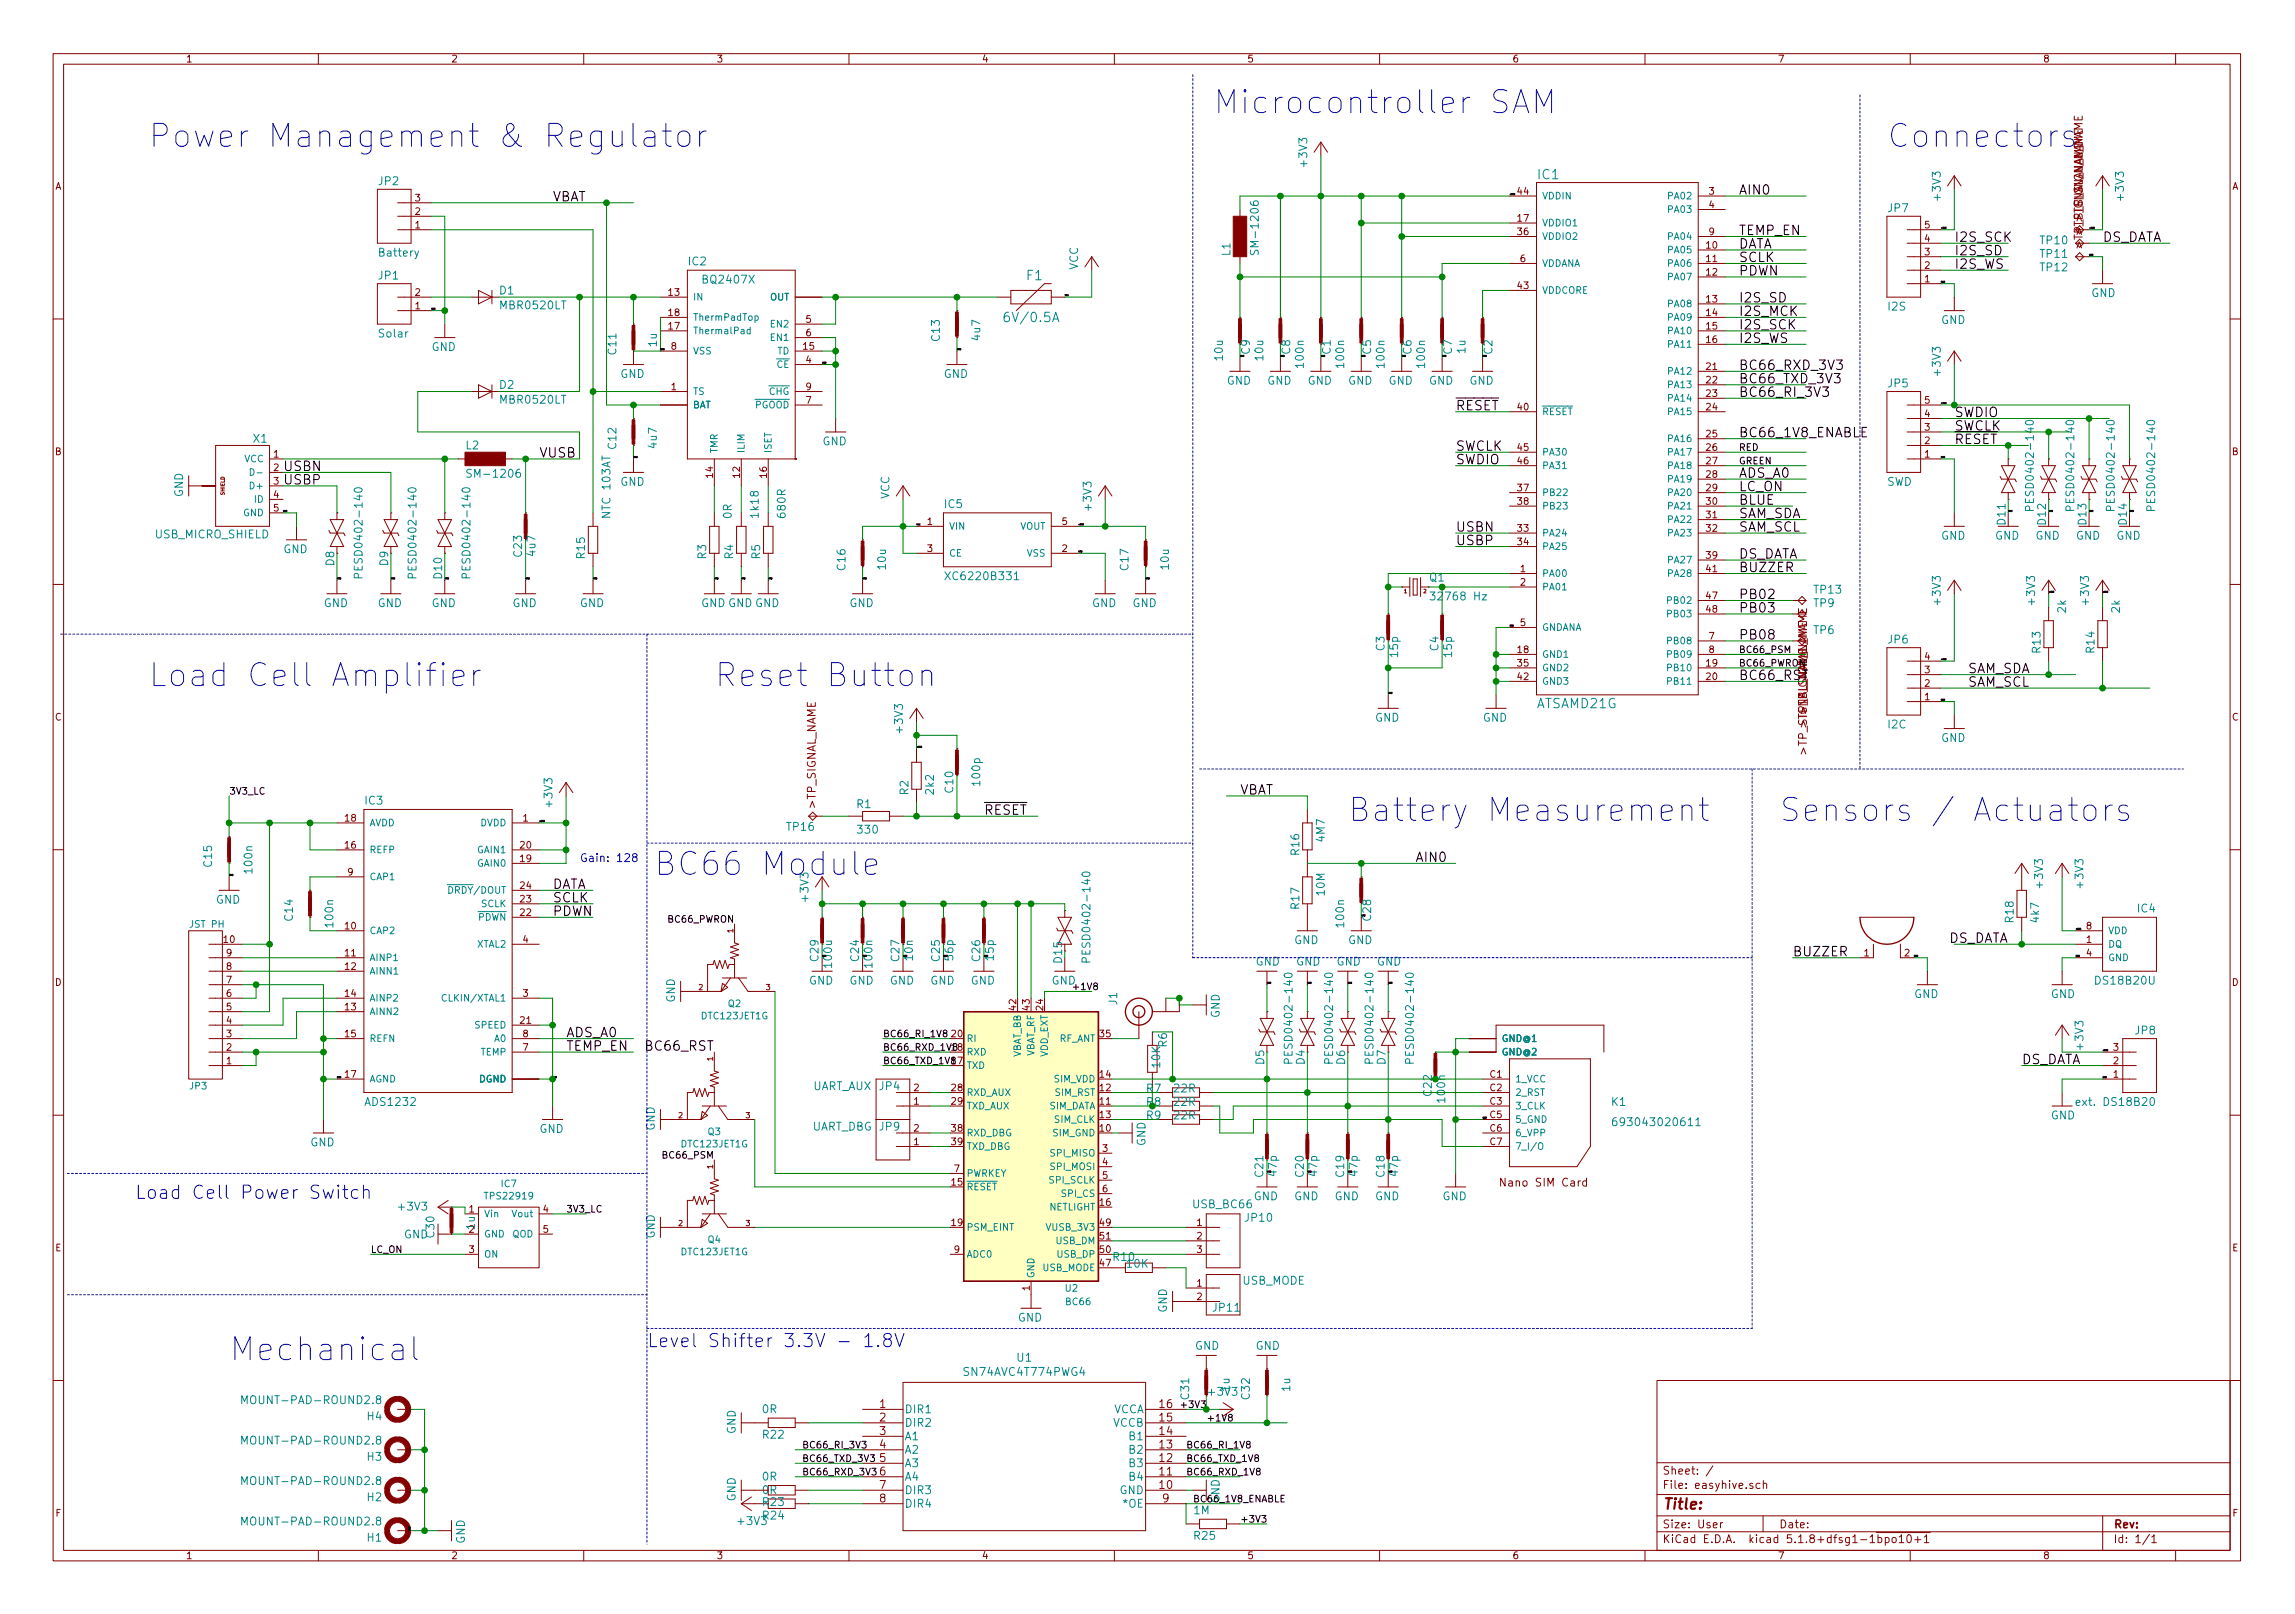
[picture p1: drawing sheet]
<svg xmlns="http://www.w3.org/2000/svg" width="433mm" height="304mm" viewBox="0 0 433 304" stroke-linecap="round" stroke-linejoin="round" font-family="sans-serif">
<defs><g id="words">
<g font-size="6" fill="#0000c2">
<text x="228.6" y="21.4">Microcontroller SAM</text>
<text x="27.9" y="27.8">Power Management &amp; Regulator</text>
<text x="355.6" y="27.8">Connectors</text>
<text x="27.9" y="129.4">Load Cell Amplifier</text>
<text x="134.6" y="129.4">Reset Button</text>
<text x="254" y="154.8">Battery Measurement</text>
<text x="335.3" y="154.8">Sensors / Actuators</text>
<text x="123.2" y="165">BC66 Module</text>
<text x="43.2" y="256.4">Mechanical</text>
</g>
<g font-size="3.5" fill="#0000c2">
<text x="25.4" y="225.9">Load Cell Power Switch</text>
<text x="121.9" y="253.9">Level Shifter 3.3V - 1.8V</text>
</g>
<text font-size="2.8" fill="#840000" x="313.3" y="284.4">Title:</text>
<g font-size="2.5" fill="#008484">
<text x="289.9" y="33.8">IC1</text>
<text x="193.5" y="52.8">F1</text>
<text x="189.8" y="60.7">6V/0.5A</text>
<text x="289.5" y="133.5">ATSAMD21G</text>
</g>
<g font-size="2.5">
<text x="104.1" y="38">VBAT</text>
<text x="327.7" y="36.7">AIN0</text>
<text x="327.7" y="46.8">DATA</text>
<text x="327.7" y="44.3">TEMP_EN</text>
<text x="368.3" y="45.6">I2S_SCK</text>
<text x="396.2" y="45.6">DS_DATA</text>
<text x="327.7" y="51.9">PDWN</text>
<text x="327.7" y="49.4">SCLK</text>
<text x="368.3" y="50.7">I2S_WS</text>
<text x="368.3" y="48.1">I2S_SD</text>
<text x="327.7" y="57">I2S_SD</text>
<text x="327.7" y="59.5">I2S_MCK</text>
<text x="327.7" y="64.6">I2S_WS</text>
<text x="327.7" y="62.1">I2S_SCK</text>
<text x="327.7" y="69.7">BC66_RXD_3V3</text>
<text x="274.3" y="77.3">RESET</text>
<text x="327.7" y="72.2">BC66_TXD_3V3</text>
<text x="327.7" y="74.8">BC66_RI_3V3</text>
<text x="327.7" y="82.4">BC66_1V8_ENABLE</text>
<text x="368.3" y="83.7">RESET</text>
<text x="368.3" y="78.6">SWDIO</text>
<text x="368.3" y="81.1">SWCLK</text>
<text x="53.3" y="88.8">USBN</text>
<text x="101.6" y="86.2">VUSB</text>
<text x="274.3" y="87.5">SWDIO</text>
<text x="274.3" y="84.9">SWCLK</text>
<text x="53.3" y="91.3">USBP</text>
<text x="327.7" y="90">ADS_A0</text>
<text x="327.7" y="92.6">LC_ON</text>
<text x="327.7" y="95.1">BLUE</text>
<text x="274.3" y="100.2">USBN</text>
<text x="327.7" y="97.6">SAM_SDA</text>
<text x="327.7" y="100.2">SAM_SCL</text>
<text x="274.3" y="102.7">USBP</text>
<text x="327.7" y="105.3">DS_DATA</text>
<text x="327.7" y="107.8">BUZZER</text>
<text x="327.7" y="112.9">PB02</text>
<text x="327.7" y="115.4">PB03</text>
<text x="327.7" y="120.5">PB08</text>
<text x="327.7" y="128.1">BC66_RST</text>
<text x="370.8" y="129.4">SAM_SCL</text>
<text x="370.8" y="126.9">SAM_SDA</text>
<text x="233.7" y="149.7">VBAT</text>
<text x="185.4" y="153.5">RESET</text>
<text x="104.1" y="167.5">DATA</text>
<text x="266.7" y="162.4">AIN0</text>
<text x="104.1" y="172.6">PDWN</text>
<text x="104.1" y="170">SCLK</text>
<text x="366.8" y="177.7">DS_DATA</text>
<text x="337.8" y="180.2">BUZZER</text>
<text x="106.7" y="198">TEMP_EN</text>
<text x="106.7" y="195.4">ADS_A0</text>
<text x="122" y="198">BC66_RST</text>
<text x="381" y="200.5">DS_DATA</text>
</g>
<g font-size="2.1" fill="#008484">
<text x="71.4" y="34.9">JP2</text>
<text x="246.4" y="31.2" transform="rotate(-90 246.4 31.2)">+3V3</text>
<text x="355.9" y="40">JP7</text>
<text x="365.7" y="37.6" transform="rotate(-90 365.7 37.6)">+3V3</text>
<text x="400.3" y="37.6" transform="rotate(-90 400.3 37.6)">+3V3</text>
<text x="237.2" y="47.1" transform="rotate(-90 237.2 47.1)">SM-1206</text>
<text x="384.6" y="46">TP10</text>
<text x="71.4" y="52.7">JP1</text>
<text x="71.6" y="48.3">Battery</text>
<text x="129.8" y="50">IC2</text>
<text x="132.7" y="53.4">BQ2407X</text>
<text x="203.2" y="50.9" transform="rotate(-90 203.2 50.9)">VCC</text>
<text x="231.9" y="48.2" transform="rotate(-90 231.9 48.2)">L1</text>
<text x="384.6" y="51.1">TP12</text>
<text x="384.6" y="48.6">TP11</text>
<text x="94.2" y="55.5">D1</text>
<text x="94.5" y="58.3">MBR0520LT</text>
<text x="355.9" y="58.5">I2S</text>
<text x="394.1" y="56">GND</text>
<text x="71.5" y="63.6">Solar</text>
<text x="123.8" y="65.3" transform="rotate(-90 123.8 65.3)">1u</text>
<text x="177.1" y="64.2" transform="rotate(-90 177.1 64.2)">C13</text>
<text x="184.7" y="64" transform="rotate(-90 184.7 64)">4u7</text>
<text x="365.8" y="61">GND</text>
<text x="81.3" y="66.1">GND</text>
<text x="116.2" y="66.7" transform="rotate(-90 116.2 66.7)">C11</text>
<text x="116.9" y="71.2">GND</text>
<text x="177.9" y="71.2">GND</text>
<text x="230.5" y="67.8" transform="rotate(-90 230.5 67.8)">10u</text>
<text x="235.5" y="66.7" transform="rotate(-90 235.5 66.7)">C9</text>
<text x="238.1" y="67.8" transform="rotate(-90 238.1 67.8)">10u</text>
<text x="243.2" y="66.7" transform="rotate(-90 243.2 66.7)">C8</text>
<text x="245.7" y="69.1" transform="rotate(-90 245.7 69.1)">100n</text>
<text x="250.8" y="66.7" transform="rotate(-90 250.8 66.7)">C1</text>
<text x="253.3" y="69.1" transform="rotate(-90 253.3 69.1)">100n</text>
<text x="258.4" y="66.7" transform="rotate(-90 258.4 66.7)">C5</text>
<text x="260.9" y="69.1" transform="rotate(-90 260.9 69.1)">100n</text>
<text x="266" y="66.7" transform="rotate(-90 266 66.7)">C6</text>
<text x="268.6" y="69.1" transform="rotate(-90 268.6 69.1)">100n</text>
<text x="273.6" y="66.7" transform="rotate(-90 273.6 66.7)">C7</text>
<text x="276.2" y="66.6" transform="rotate(-90 276.2 66.6)">1u</text>
<text x="281.3" y="66.7" transform="rotate(-90 281.3 66.7)">C2</text>
<text x="365.7" y="70.6" transform="rotate(-90 365.7 70.6)">+3V3</text>
<text x="94.2" y="73.3">D2</text>
<text x="94.5" y="76.1">MBR0520LT</text>
<text x="231.2" y="72.5">GND</text>
<text x="238.8" y="72.5">GND</text>
<text x="246.4" y="72.5">GND</text>
<text x="254.1" y="72.5">GND</text>
<text x="261.7" y="72.5">GND</text>
<text x="269.3" y="72.5">GND</text>
<text x="276.9" y="72.5">GND</text>
<text x="355.9" y="73">JP5</text>
<text x="47.8" y="83.4">X1</text>
<text x="155" y="83.9">GND</text>
<text x="87.8" y="84.7">L2</text>
<text x="88.8" y="90">SM-1206</text>
<text x="116.2" y="84.5" transform="rotate(-90 116.2 84.5)">C12</text>
<text x="123.8" y="84.4" transform="rotate(-90 123.8 84.4)">4u7</text>
<text x="34.5" y="93.7" transform="rotate(-90 34.5 93.7)">GND</text>
<text x="116.9" y="91.5">GND</text>
<text x="167.6" y="94" transform="rotate(-90 167.6 94)">VCC</text>
<text x="178.1" y="95.7">IC5</text>
<text x="355.5" y="91.5">SWD</text>
<text x="383.3" y="95" transform="rotate(-90 383.3 95)">PESD0402-140</text>
<text x="390.9" y="95" transform="rotate(-90 390.9 95)">PESD0402-140</text>
<text x="398.5" y="95" transform="rotate(-90 398.5 95)">PESD0402-140</text>
<text x="406.1" y="95" transform="rotate(-90 406.1 95)">PESD0402-140</text>
<text x="29.3" y="101.4">USB_MICRO_SHIELD</text>
<text x="115" y="97.3" transform="rotate(-90 115 97.3)">NTC 103AT</text>
<text x="137.9" y="97.7" transform="rotate(-90 137.9 97.7)">0R</text>
<text x="143" y="97.4" transform="rotate(-90 143 97.4)">1k18</text>
<text x="148.1" y="97.4" transform="rotate(-90 148.1 97.4)">680R</text>
<text x="205.7" y="96" transform="rotate(-90 205.7 96)">+3V3</text>
<text x="365.8" y="101.7">GND</text>
<text x="376" y="101.7">GND</text>
<text x="378" y="98.8" transform="rotate(-90 378 98.8)">D11</text>
<text x="383.6" y="101.7">GND</text>
<text x="385.6" y="98.8" transform="rotate(-90 385.6 98.8)">D12</text>
<text x="391.2" y="101.7">GND</text>
<text x="398.8" y="101.7">GND</text>
<text x="400.8" y="98.8" transform="rotate(-90 400.8 98.8)">D14</text>
<text x="53.4" y="104.2">GND</text>
<text x="63" y="106.6" transform="rotate(-90 63 106.6)">D8</text>
<text x="68.3" y="107.7" transform="rotate(-90 68.3 107.7)">PESD0402-140</text>
<text x="73.2" y="106.6" transform="rotate(-90 73.2 106.6)">D9</text>
<text x="78.5" y="107.7" transform="rotate(-90 78.5 107.7)">PESD0402-140</text>
<text x="88.6" y="107.7" transform="rotate(-90 88.6 107.7)">PESD0402-140</text>
<text x="98.4" y="104.8" transform="rotate(-90 98.4 104.8)">C23</text>
<text x="100.9" y="104.7" transform="rotate(-90 100.9 104.7)">4u7</text>
<text x="110.2" y="105.2" transform="rotate(-90 110.2 105.2)">R15</text>
<text x="133.1" y="105.3" transform="rotate(-90 133.1 105.3)">R3</text>
<text x="138.2" y="105.3" transform="rotate(-90 138.2 105.3)">R4</text>
<text x="143.3" y="105.3" transform="rotate(-90 143.3 105.3)">R5</text>
<text x="159.3" y="107.4" transform="rotate(-90 159.3 107.4)">C16</text>
<text x="167" y="107.2" transform="rotate(-90 167 107.2)">10u</text>
<text x="212.7" y="107.4" transform="rotate(-90 212.7 107.4)">C17</text>
<text x="220.3" y="107.2" transform="rotate(-90 220.3 107.2)">10u</text>
<text x="83.3" y="109" transform="rotate(-90 83.3 109)">D10</text>
<text x="178.8" y="109.3">XC6220B331</text>
<text x="269.4" y="109.6">Q1</text>
<text x="270.4" y="113.1">32768 Hz</text>
<text x="342" y="111.8">TP13</text>
<text x="365.7" y="113.8" transform="rotate(-90 365.7 113.8)">+3V3</text>
<text x="383.5" y="113.8" transform="rotate(-90 383.5 113.8)">+3V3</text>
<text x="393.7" y="113.8" transform="rotate(-90 393.7 113.8)">+3V3</text>
<text x="61" y="114.4">GND</text>
<text x="71.2" y="114.4">GND</text>
<text x="81.3" y="114.4">GND</text>
<text x="96.6" y="114.4">GND</text>
<text x="109.3" y="114.4">GND</text>
<text x="132.1" y="114.4">GND GND GND</text>
<text x="160.1" y="114.4">GND</text>
<text x="205.8" y="114.4">GND</text>
<text x="213.4" y="114.4">GND</text>
<text x="341.8" y="114.4">TP9</text>
<text x="341.8" y="119.5">TP6</text>
<text x="389.4" y="115.4" transform="rotate(-90 389.4 115.4)">2k</text>
<text x="399.5" y="115.4" transform="rotate(-90 399.5 115.4)">2k</text>
<text x="260.9" y="122.6" transform="rotate(-90 260.9 122.6)">C3</text>
<text x="263.5" y="123.7" transform="rotate(-90 263.5 123.7)">15p</text>
<text x="271.1" y="122.6" transform="rotate(-90 271.1 122.6)">C4</text>
<text x="273.6" y="123.7" transform="rotate(-90 273.6 123.7)">15p</text>
<text x="355.9" y="121.2">JP6</text>
<text x="384.6" y="122.9" transform="rotate(-90 384.6 122.9)">R13</text>
<text x="394.7" y="122.9" transform="rotate(-90 394.7 122.9)">R14</text>
<text x="170.2" y="137.9" transform="rotate(-90 170.2 137.9)">+3V3</text>
<text x="259.1" y="136">GND</text>
<text x="279.5" y="136">GND</text>
<text x="355.9" y="137.2">I2C</text>
<text x="365.8" y="139.8">GND</text>
<text x="171.2" y="149.7" transform="rotate(-90 171.2 149.7)">R2</text>
<text x="176" y="149.6" transform="rotate(-90 176 149.6)">2k2</text>
<text x="179.7" y="149.3" transform="rotate(-90 179.7 149.3)">C10</text>
<text x="184.7" y="147.9" transform="rotate(-90 184.7 147.9)">100p</text>
<text x="68.8" y="151.6">IC3</text>
<text x="104.1" y="151.9" transform="rotate(-90 104.1 151.9)">+3V3</text>
<text x="161.5" y="152.3">R1</text>
<text x="148.4" y="156.5">TP16</text>
<text x="161.8" y="157.1">330</text>
<text x="244.9" y="161" transform="rotate(-90 244.9 161)">R16</text>
<text x="249.7" y="158.5" transform="rotate(-90 249.7 158.5)">4M7</text>
<text x="40" y="163.3" transform="rotate(-90 40 163.3)">C15</text>
<text x="47.6" y="164.4" transform="rotate(-90 47.6 164.4)">100n</text>
<text x="385" y="167.1" transform="rotate(-90 385 167.1)">+3V3</text>
<text x="392.6" y="167.1" transform="rotate(-90 392.6 167.1)">+3V3</text>
<text x="40.7" y="170.3">GND</text>
<text x="55.2" y="173.4" transform="rotate(-90 55.2 173.4)">C14</text>
<text x="152.4" y="169.7" transform="rotate(-90 152.4 169.7)">+3V3</text>
<text x="244.9" y="171.2" transform="rotate(-90 244.9 171.2)">R17</text>
<text x="249.7" y="168.7" transform="rotate(-90 249.7 168.7)">10M</text>
<text x="379.5" y="173.7" transform="rotate(-90 379.5 173.7)">R18</text>
<text x="384.3" y="173.7" transform="rotate(-90 384.3 173.7)">4k7</text>
<text x="402.9" y="171.9">IC4</text>
<text x="62.8" y="174.5" transform="rotate(-90 62.8 174.5)">100n</text>
<text x="243.9" y="177.9">GND</text>
<text x="253.3" y="174.5" transform="rotate(-90 253.3 174.5)">100n</text>
<text x="254.1" y="177.9">GND</text>
<text x="152.5" y="185.5">GND</text>
<text x="156.8" y="182.1" transform="rotate(-90 156.8 182.1)">100u</text>
<text x="160.1" y="185.5">GND</text>
<text x="164.4" y="182.1" transform="rotate(-90 164.4 182.1)">100n</text>
<text x="167.7" y="185.5">GND</text>
<text x="169.5" y="181" transform="rotate(-90 169.5 181)">C27</text>
<text x="175.3" y="185.5">GND</text>
<text x="179.7" y="180.9" transform="rotate(-90 179.7 180.9)">56p</text>
<text x="182.9" y="185.5">GND</text>
<text x="187.3" y="180.9" transform="rotate(-90 187.3 180.9)">15p</text>
<text x="198.2" y="185.5">GND</text>
<text x="205.5" y="180.1" transform="rotate(-90 205.5 180.1)">PESD0402-140</text>
<text x="236.6" y="181.9">GND</text>
<text x="244.2" y="181.9">GND</text>
<text x="251.9" y="181.9">GND</text>
<text x="259.5" y="181.9">GND</text>
<text x="395.2" y="185.5">DS18B20U</text>
<text x="127.2" y="188.9" transform="rotate(-90 127.2 188.9)">GND</text>
<text x="210.5" y="189.3" transform="rotate(-90 210.5 189.3)">J1</text>
<text x="229.8" y="191.8" transform="rotate(-90 229.8 191.8)">GND</text>
<text x="360.7" y="188">GND</text>
<text x="386.5" y="188">GND</text>
<text x="219.9" y="197.3" transform="rotate(-90 219.9 197.3)">R6</text>
<text x="392.6" y="197.6" transform="rotate(-90 392.6 197.6)">+3V3</text>
<text x="402.4" y="194.9">JP8</text>
<text x="218.6" y="201.1" transform="rotate(-90 218.6 201.1)">10K</text>
<text x="238.3" y="200.5" transform="rotate(-90 238.3 200.5)">D5</text>
<text x="243.6" y="199.1" transform="rotate(-90 243.6 199.1)">PESD0402-140</text>
<text x="245.9" y="200.5" transform="rotate(-90 245.9 200.5)">D4</text>
<text x="251.2" y="199.1" transform="rotate(-90 251.2 199.1)">PESD0402-140</text>
<text x="253.5" y="200.5" transform="rotate(-90 253.5 200.5)">D6</text>
<text x="258.8" y="199.1" transform="rotate(-90 258.8 199.1)">PESD0402-140</text>
<text x="261.1" y="200.5" transform="rotate(-90 261.1 200.5)">D7</text>
<text x="266.4" y="199.1" transform="rotate(-90 266.4 199.1)">PESD0402-140</text>
<text x="69.1" y="208.4">ADS1232</text>
<text x="153.1" y="205.4">UART_AUX</text>
<text x="165.8" y="205.4">JP4</text>
<text x="216.1" y="205.8">R7</text>
<text x="221.3" y="205.8">22R</text>
<text x="221.3" y="208.4">22R</text>
<text x="269.8" y="206.4" transform="rotate(-90 269.8 206.4)">C22</text>
<text x="272.4" y="207.5" transform="rotate(-90 272.4 207.5)">100n</text>
<text x="303.7" y="208.4">K1</text>
<text x="392" y="208.4">ext. DS18B20</text>
<text x="58.5" y="216">GND</text>
<text x="101.7" y="213.4">GND</text>
<text x="123.4" y="213.1" transform="rotate(-90 123.4 213.1)">GND</text>
<text x="153" y="213">UART_DBG</text>
<text x="165.8" y="213">JP9</text>
<text x="215.9" y="216" transform="rotate(-90 215.9 216)">GND</text>
<text x="216.1" y="210.9">R9</text>
<text x="221.3" y="210.9">22R</text>
<text x="305.2" y="212.2">693043020611</text>
<text x="386.5" y="210.9">GND</text>
<text x="240.6" y="221.5" transform="rotate(-90 240.6 221.5)">47p</text>
<text x="248.2" y="221.5" transform="rotate(-90 248.2 221.5)">47p</text>
<text x="255.9" y="221.5" transform="rotate(-90 255.9 221.5)">47p</text>
<text x="263.5" y="221.5" transform="rotate(-90 263.5 221.5)">47p</text>
<text x="225" y="227.6">USB_BC66</text>
<text x="236.3" y="226.1">GND</text>
<text x="243.9" y="226.1">GND</text>
<text x="251.5" y="226.1">GND</text>
<text x="259.1" y="226.1">GND</text>
<text x="271.8" y="226.1">GND</text>
<text x="75.3" y="228.1">+3V3</text>
<text x="76.1" y="233.3">GND</text>
<text x="81.9" y="233.1" transform="rotate(-90 81.9 233.1)">C30</text>
<text x="89.5" y="231.7" transform="rotate(-90 89.5 231.7)">1u</text>
<text x="123.4" y="233.4" transform="rotate(-90 123.4 233.4)">GND</text>
<text x="234.8" y="230.2">JP10</text>
<text x="209.9" y="237.6">R10</text>
<text x="212.4" y="238.8">10K</text>
<text x="234.1" y="242">USB_MODE</text>
<text x="191.8" y="249">GND</text>
<text x="219.9" y="247.4" transform="rotate(-90 219.9 247.4)">GND</text>
<text x="228.7" y="247.1">JP11</text>
<text x="191.7" y="256.5">U1</text>
<text x="225.2" y="254.3">GND</text>
<text x="236.6" y="254.3">GND</text>
<text x="182" y="259.2">SN74AVC4T774PWG4</text>
<text x="224.1" y="263.6" transform="rotate(-90 224.1 263.6)">C31</text>
<text x="227.9" y="263">+3V3</text>
<text x="231.7" y="262.1" transform="rotate(-90 231.7 262.1)">1u</text>
<text x="235.5" y="263.6" transform="rotate(-90 235.5 263.6)">C32</text>
<text x="243.2" y="262.1" transform="rotate(-90 243.2 262.1)">1u</text>
<text x="46.7" y="264.5">MOUNT-PAD-ROUND2.8</text>
<text x="69.2" y="267.6">H4</text>
<text x="143.7" y="266.2">0R</text>
<text x="170.4" y="266.3">DIR1</text>
<text x="170.4" y="268.8">DIR2</text>
<text x="209.7" y="268.8">VCCB</text>
<text x="209.7" y="266.3">VCCA</text>
<text x="46.7" y="272.2">MOUNT-PAD-ROUND2.8</text>
<text x="69.2" y="275.2">H3</text>
<text x="138.6" y="270.2" transform="rotate(-90 138.6 270.2)">GND</text>
<text x="143.8" y="271">R22</text>
<text x="170.4" y="271.4">A1</text>
<text x="170.4" y="273.9">A2</text>
<text x="213" y="273.9">B2</text>
<text x="213" y="271.4">B1</text>
<text x="46.7" y="279.8">MOUNT-PAD-ROUND2.8</text>
<text x="143.7" y="278.9">0R</text>
<text x="170.4" y="276.4">A3</text>
<text x="170.4" y="279">A4</text>
<text x="170.4" y="281.5">DIR3</text>
<text x="211" y="281.5">GND</text>
<text x="213" y="279">B4</text>
<text x="213" y="276.4">B3</text>
<text x="46.7" y="287.4">MOUNT-PAD-ROUND2.8</text>
<text x="69.2" y="282.8">H2</text>
<text x="138.6" y="282.9" transform="rotate(-90 138.6 282.9)">GND</text>
<text x="139.2" y="287.3">+3V3</text>
<text x="143.8" y="286.3">R24</text>
<text x="143.8" y="283.7">R23</text>
<text x="170.4" y="284.1">DIR4</text>
<text x="211.8" y="284.1">*OE</text>
<text x="225" y="285.3">1M</text>
<text x="69.2" y="290.5">H1</text>
<text x="87.6" y="290.9" transform="rotate(-90 87.6 290.9)">GND</text>
<text x="225.1" y="290.1">R25</text>
</g>
<g font-size="2.1" fill="#840000">
<text x="392.5" y="47" transform="rotate(-90 392.5 47)">&gt;TP_SIGNAL_NAME</text>
<text x="393.2" y="98.8" transform="rotate(-90 393.2 98.8)">D13</text>
<text x="340.5" y="137.3" transform="rotate(-90 340.5 137.3)">&gt;TP_SIGNAL_NAME</text>
<text x="340.5" y="142.3" transform="rotate(-90 340.5 142.3)">&gt;TP_SIGNAL_NAME</text>
<text x="153.7" y="152.4" transform="rotate(-90 153.7 152.4)">&gt;TP_SIGNAL_NAME</text>
<text x="283.5" y="223.6">Nano SIM Card</text>
<text x="165.8" y="265.3">1</text>
<text x="165.8" y="267.8">2</text>
<text x="218.6" y="267.8">15</text>
<text x="218.6" y="265.3">16</text>
<text x="165.8" y="270.4">3</text>
<text x="165.8" y="272.9">4</text>
<text x="165.8" y="275.4">5</text>
<text x="218.6" y="275.4">12</text>
<text x="218.6" y="272.9">13</text>
<text x="218.6" y="270.4">14</text>
<text x="143.7" y="281.5">0R</text>
<text x="165.8" y="278">6</text>
<text x="165.8" y="280.5">7</text>
<text x="218.6" y="280.5">10</text>
<text x="218.6" y="278">11</text>
<text x="313.3" y="280.5">File: easyhive.sch</text>
<text x="313.3" y="277.8">Sheet: /</text>
<text x="165.8" y="283.1">8</text>
<text x="219.1" y="283.1">9</text>
<text x="313.3" y="287.9">Size: User</text>
<text x="335.3" y="287.9">Date:</text>
<text x="398.2" y="287.9">Rev:</text>
<text x="313.3" y="290.7">KiCad E.D.A. kicad 5.1.8+dfsg1-1bpo10+1</text>
<text x="398.2" y="290.7">Id: 1/1</text>
</g>
<text font-size="2.1" fill="#0000c2" x="109.2" y="162.4">Gain: 128</text>
<g font-size="2.1" fill="#008400">
<text x="258.4" y="173.4" transform="rotate(-90 258.4 173.4)">C28</text>
<text x="154.3" y="181" transform="rotate(-90 154.3 181)">C29</text>
<text x="161.9" y="181" transform="rotate(-90 161.9 181)">C24</text>
<text x="172" y="180.9" transform="rotate(-90 172 180.9)">10n</text>
<text x="177.1" y="181" transform="rotate(-90 177.1 181)">C25</text>
<text x="184.7" y="181" transform="rotate(-90 184.7 181)">C26</text>
<text x="200.2" y="181.4" transform="rotate(-90 200.2 181.4)">D15</text>
<text x="216.1" y="208.4">R8</text>
<text x="238.1" y="221.7" transform="rotate(-90 238.1 221.7)">C21</text>
<text x="245.7" y="221.7" transform="rotate(-90 245.7 221.7)">C20</text>
<text x="253.3" y="221.7" transform="rotate(-90 253.3 221.7)">C19</text>
<text x="260.9" y="221.7" transform="rotate(-90 260.9 221.7)">C18</text>
</g>
<text font-size="2.1" x="229.8" y="283.3" transform="rotate(-90 229.8 283.3)">GND</text>
<g font-size="1.8" fill="#840000">
<text x="35" y="11.7">1</text>
<text x="85" y="11.7">2</text>
<text x="135" y="11.7">3</text>
<text x="185" y="11.7">4</text>
<text x="235" y="11.7">5</text>
<text x="285" y="11.7">6</text>
<text x="335" y="11.7">7</text>
<text x="385" y="11.7">8</text>
<text x="10.4" y="35.7">A</text>
<text x="420.6" y="35.7">A</text>
<text x="78.3" y="40.5">2</text>
<text x="78.3" y="38">3</text>
<text x="286.1" y="41.8">17</text>
<text x="286.1" y="36.7">44</text>
<text x="322.1" y="36.7">3</text>
<text x="322.1" y="39.2">4</text>
<text x="78.3" y="43">1</text>
<text x="286.1" y="44.3">36</text>
<text x="321.6" y="46.8">10</text>
<text x="322.1" y="44.3">9</text>
<text x="362.7" y="45.6">4</text>
<text x="362.7" y="43">5</text>
<text x="286.5" y="49.4">6</text>
<text x="321.6" y="49.4">11</text>
<text x="321.6" y="51.9">12</text>
<text x="362.7" y="53.2">1</text>
<text x="362.7" y="50.7">2</text>
<text x="362.7" y="48.1">3</text>
<text x="78.3" y="58.3">1</text>
<text x="78.3" y="55.7">2</text>
<text x="126" y="55.7">13</text>
<text x="126" y="59.5">18</text>
<text x="286.1" y="54.5">43</text>
<text x="321.6" y="57">13</text>
<text x="321.6" y="59.5">14</text>
<text x="126" y="62.1">17</text>
<text x="126.5" y="65.9">8</text>
<text x="151.4" y="65.9">15</text>
<text x="151.9" y="60.8">5</text>
<text x="151.9" y="63.4">6</text>
<text x="321.6" y="62.1">15</text>
<text x="321.6" y="64.6">16</text>
<text x="151.9" y="68.4">4</text>
<text x="321.6" y="69.7">21</text>
<text x="126.5" y="73.5">1</text>
<text x="151.9" y="76.1">7</text>
<text x="151.9" y="73.5">9</text>
<text x="286.1" y="77.3">40</text>
<text x="321.6" y="72.2">22</text>
<text x="321.6" y="74.8">23</text>
<text x="321.6" y="77.3">24</text>
<text x="362.7" y="76.1">5</text>
<text x="321.6" y="82.4">25</text>
<text x="362.7" y="83.7">2</text>
<text x="362.7" y="81.1">3</text>
<text x="362.7" y="78.6">4</text>
<text x="10.4" y="85.7">B</text>
<text x="51.6" y="86.2">1</text>
<text x="51.6" y="88.8">2</text>
<text x="134.4" y="90" transform="rotate(-90 134.4 90)">14</text>
<text x="139.4" y="90" transform="rotate(-90 139.4 90)">12</text>
<text x="144.5" y="90" transform="rotate(-90 144.5 90)">16</text>
<text x="286.1" y="84.9">45</text>
<text x="286.1" y="87.5">46</text>
<text x="321.6" y="84.9">26</text>
<text x="321.6" y="87.5">27</text>
<text x="362.7" y="86.2">1</text>
<text x="420.6" y="85.7">B</text>
<text x="51.6" y="91.3">3</text>
<text x="51.6" y="93.8">4</text>
<text x="286.1" y="92.6">37</text>
<text x="286.1" y="95.1">38</text>
<text x="321.6" y="90">28</text>
<text x="321.6" y="92.6">29</text>
<text x="321.6" y="95.1">30</text>
<text x="51.6" y="96.4">5</text>
<text x="174.8" y="98.9">1</text>
<text x="200.2" y="98.9">5</text>
<text x="286.1" y="100.2">33</text>
<text x="321.6" y="97.6">31</text>
<text x="321.6" y="100.2">32</text>
<text x="174.8" y="104">3</text>
<text x="200.2" y="104">2</text>
<text x="286.1" y="102.7">34</text>
<text x="286.5" y="107.8">1</text>
<text x="321.6" y="105.3">39</text>
<text x="321.6" y="107.8">41</text>
<text x="286.5" y="110.3">2</text>
<text x="321.6" y="112.9">47</text>
<text x="286.5" y="118">5</text>
<text x="321.6" y="115.4">48</text>
<text x="286.1" y="123">18</text>
<text x="286.1" y="125.6">35</text>
<text x="321.6" y="125.6">19</text>
<text x="322.1" y="120.5">7</text>
<text x="322.1" y="123">8</text>
<text x="362.7" y="124.3">4</text>
<text x="286.1" y="128.1">42</text>
<text x="321.6" y="128.1">20</text>
<text x="362.7" y="131.9">1</text>
<text x="362.7" y="129.4">2</text>
<text x="362.7" y="126.9">3</text>
<text x="10.4" y="135.7">C</text>
<text x="420.6" y="135.7">C</text>
<text x="65.1" y="154.8">18</text>
<text x="98.6" y="154.8">1</text>
<text x="65.1" y="159.9">16</text>
<text x="98.1" y="159.9">20</text>
<text x="65.6" y="165">9</text>
<text x="98.1" y="162.4">19</text>
<text x="98.1" y="167.5">24</text>
<text x="98.1" y="172.6">22</text>
<text x="98.1" y="170">23</text>
<text x="42.2" y="177.7">10</text>
<text x="65.1" y="175.1">10</text>
<text x="98.6" y="177.7">4</text>
<text x="393.2" y="177.7">1</text>
<text x="393.2" y="175.1">8</text>
<text x="10.4" y="185.7">D</text>
<text x="42.7" y="185.3">7</text>
<text x="42.7" y="182.7">8</text>
<text x="42.7" y="180.2">9</text>
<text x="65.1" y="180.2">11</text>
<text x="65.1" y="182.7">12</text>
<text x="351.3" y="180.2">1</text>
<text x="358.9" y="180.2">2</text>
<text x="393.2" y="180.2">4</text>
<text x="420.6" y="185.7">D</text>
<text x="42.7" y="190.4">5</text>
<text x="42.7" y="187.8">6</text>
<text x="65.1" y="190.4">13</text>
<text x="65.1" y="187.8">14</text>
<text x="98.6" y="187.8">3</text>
<text x="191.5" y="190.3" transform="rotate(-90 191.5 190.3)">42</text>
<text x="194.1" y="190.3" transform="rotate(-90 194.1 190.3)">43</text>
<text x="196.6" y="190.3" transform="rotate(-90 196.6 190.3)">24</text>
<text x="42.7" y="198">2</text>
<text x="42.7" y="195.4">3</text>
<text x="42.7" y="192.9">4</text>
<text x="65.1" y="195.4">15</text>
<text x="98.1" y="192.9">21</text>
<text x="98.6" y="198">7</text>
<text x="98.6" y="195.4">8</text>
<text x="179.4" y="195.4">20</text>
<text x="207.3" y="195.4">35</text>
<text x="398.3" y="198">3</text>
<text x="42.7" y="200.5">1</text>
<text x="65.1" y="203.1">17</text>
<text x="207.3" y="203.1">14</text>
<text x="280.8" y="203.1">C1</text>
<text x="398.3" y="203.1">1</text>
<text x="398.3" y="200.5">2</text>
<text x="172.2" y="208.1">1</text>
<text x="172.2" y="205.6">2</text>
<text x="179.4" y="205.6">28</text>
<text x="179.4" y="208.1">29</text>
<text x="207.3" y="208.1">11</text>
<text x="207.3" y="205.6">12</text>
<text x="280.8" y="205.6">C2</text>
<text x="280.8" y="208.1">C3</text>
<text x="172.2" y="215.8">1</text>
<text x="172.2" y="213.2">2</text>
<text x="179.4" y="213.2">38</text>
<text x="179.4" y="215.8">39</text>
<text x="207.3" y="213.2">10</text>
<text x="207.3" y="210.7">13</text>
<text x="280.8" y="210.7">C5</text>
<text x="280.8" y="213.2">C6</text>
<text x="280.8" y="215.8">C7</text>
<text x="179.9" y="220.8">7</text>
<text x="207.8" y="217">3</text>
<text x="207.8" y="219.6">4</text>
<text x="179.4" y="223.4">15</text>
<text x="207.3" y="227.2">16</text>
<text x="207.8" y="222.1">5</text>
<text x="207.8" y="224.6">6</text>
<text x="88.4" y="228.5">1</text>
<text x="88.4" y="232.3">2</text>
<text x="102.4" y="228.5">4</text>
<text x="102.4" y="232.3">5</text>
<text x="179.4" y="231">19</text>
<text x="207.3" y="231">49</text>
<text x="207.3" y="233.5">51</text>
<text x="225.6" y="231">1</text>
<text x="225.6" y="233.5">2</text>
<text x="10.4" y="235.7">E</text>
<text x="88.4" y="236.1">3</text>
<text x="179.9" y="236.1">9</text>
<text x="207.3" y="238.6">47</text>
<text x="207.3" y="236.1">50</text>
<text x="225.6" y="236.1">3</text>
<text x="420.7" y="235.7">E</text>
<text x="194.1" y="243.2" transform="rotate(-90 194.1 243.2)">1</text>
<text x="225.6" y="242.4">1</text>
<text x="225.6" y="245">2</text>
<text x="10.5" y="285.7">F</text>
<text x="420.7" y="285.7">F</text>
<text x="35" y="293.7">1</text>
<text x="85" y="293.7">2</text>
<text x="135" y="293.7">3</text>
<text x="185" y="293.7">4</text>
<text x="235" y="293.7">5</text>
<text x="285" y="293.7">6</text>
<text x="335" y="293.7">7</text>
<text x="385" y="293.7">8</text>
</g>
<g font-size="1.8" fill="#008484">
<text x="290.6" y="37.6">VDDIN</text>
<text x="314.6" y="37.6">PA02</text>
<text x="314.6" y="40.1">PA03</text>
<text x="290.6" y="42.7">VDDIO1</text>
<text x="290.6" y="45.2">VDDIO2</text>
<text x="314.6" y="47.7">PA05</text>
<text x="314.6" y="45.2">PA04</text>
<text x="290.6" y="50.3">VDDANA</text>
<text x="314.6" y="50.3">PA06</text>
<text x="314.6" y="52.8">PA07</text>
<text x="130.6" y="56.6">IN</text>
<text x="145.1" y="56.6">OUT</text>
<text x="290.6" y="55.4">VDDCORE</text>
<text x="314.6" y="57.9">PA08</text>
<text x="130.6" y="63">ThermalPad</text>
<text x="130.6" y="60.4">ThermPadTop</text>
<text x="145.4" y="61.7">EN2</text>
<text x="145.4" y="64.2">EN1</text>
<text x="314.6" y="60.4">PA09</text>
<text x="314.6" y="63">PA10</text>
<text x="314.6" y="65.5">PA11</text>
<text x="130.6" y="66.8">VSS</text>
<text x="146.4" y="69.3">CE</text>
<text x="146.5" y="66.8">TD</text>
<text x="314.6" y="70.6">PA12</text>
<text x="130.6" y="74.4">TS</text>
<text x="130.6" y="76.9">BAT</text>
<text x="142.3" y="76.9">PGOOD</text>
<text x="144.9" y="74.4">CHG</text>
<text x="314.6" y="73.1">PA13</text>
<text x="314.6" y="75.7">PA14</text>
<text x="290.6" y="78.2">RESET</text>
<text x="314.6" y="78.2">PA15</text>
<text x="314.6" y="83.3">PA16</text>
<text x="46.1" y="87.1">VCC</text>
<text x="135.3" y="85.5" transform="rotate(-90 135.3 85.5)">TMR</text>
<text x="140.3" y="85.5" transform="rotate(-90 140.3 85.5)">ILIM</text>
<text x="145.4" y="85.5" transform="rotate(-90 145.4 85.5)">ISET</text>
<text x="290.6" y="85.8">PA30</text>
<text x="290.6" y="88.4">PA31</text>
<text x="314.6" y="85.8">PA17</text>
<text x="314.6" y="88.4">PA18</text>
<text x="47.5" y="92.2">D+</text>
<text x="48" y="94.7">ID</text>
<text x="290.6" y="93.5">PB22</text>
<text x="290.6" y="96">PB23</text>
<text x="314.6" y="90.9">PA19</text>
<text x="314.6" y="93.5">PA20</text>
<text x="314.6" y="96">PA21</text>
<text x="45.8" y="97.3">GND</text>
<text x="178.8" y="99.8">VIN</text>
<text x="192.2" y="99.8">VOUT</text>
<text x="290.6" y="101.1">PA24</text>
<text x="314.6" y="98.5">PA22</text>
<text x="314.6" y="101.1">PA23</text>
<text x="178.8" y="104.9">CE</text>
<text x="193.6" y="104.9">VSS</text>
<text x="290.6" y="103.6">PA25</text>
<text x="314.6" y="106.2">PA27</text>
<text x="290.6" y="108.7">PA00</text>
<text x="290.6" y="111.2">PA01</text>
<text x="314.6" y="108.7">PA28</text>
<text x="314.6" y="113.8">PB02</text>
<text x="290.6" y="118.9">GNDANA</text>
<text x="314.6" y="116.3">PB03</text>
<text x="290.6" y="123.9">GND1</text>
<text x="314.6" y="121.4">PB08</text>
<text x="314.6" y="123.9">PB09</text>
<text x="290.6" y="126.5">GND2</text>
<text x="290.6" y="129">GND3</text>
<text x="314.6" y="126.5">PB10</text>
<text x="314.6" y="129">PB11</text>
<text x="69.6" y="155.7">AVDD</text>
<text x="90.5" y="155.7">DVDD</text>
<text x="69.6" y="160.8">REFP</text>
<text x="90.1" y="160.8">GAIN1</text>
<text x="69.6" y="165.8">CAP1</text>
<text x="90.1" y="163.3">GAIN0</text>
<text x="85" y="168.4">DRDY/DOUT</text>
<text x="90.1" y="173.5">PDWN</text>
<text x="90.7" y="170.9">SCLK</text>
<text x="35.9" y="174.8">JST PH</text>
<text x="69.6" y="176">CAP2</text>
<text x="89.9" y="178.5">XTAL2</text>
<text x="397.3" y="178.5">DQ</text>
<text x="397.3" y="176">VDD</text>
<text x="69.6" y="181.1">AINP1</text>
<text x="69.6" y="183.6">AINN1</text>
<text x="397.3" y="181.1">GND</text>
<text x="69.6" y="191.2">AINN2</text>
<text x="69.6" y="188.7">AINP2</text>
<text x="84" y="188.7">CLKIN/XTAL1</text>
<text x="137.3" y="189.7">Q2</text>
<text x="69.6" y="196.3">REFN</text>
<text x="89.5" y="193.8">SPEED</text>
<text x="93.2" y="196.3">A0</text>
<text x="132.3" y="192.1">DTC123JET1G</text>
<text x="182.1" y="196.3">RI</text>
<text x="199.5" y="196.3">RF_ANT</text>
<text x="283" y="196.3">GND@1</text>
<text x="69.6" y="203.9">AGND</text>
<text x="90.3" y="203.9">DGND</text>
<text x="90.6" y="198.9">TEMP</text>
<text x="182.1" y="201.4">TXD</text>
<text x="182.1" y="198.9">RXD</text>
<text x="192.4" y="199.5" transform="rotate(-90 192.4 199.5)">VBAT_BB</text>
<text x="194.9" y="199.3" transform="rotate(-90 194.9 199.3)">VBAT_RF</text>
<text x="197.5" y="199.3" transform="rotate(-90 197.5 199.3)">VDD_EXT</text>
<text x="198.6" y="203.9">SIM_VDD</text>
<text x="283" y="198.9">GND@2</text>
<text x="285.5" y="203.9">1_VCC</text>
<text x="35.8" y="205.3">JP3</text>
<text x="182.1" y="206.5">RXD_AUX</text>
<text x="182.1" y="209">TXD_AUX</text>
<text x="197.5" y="209">SIM_DATA</text>
<text x="198.8" y="206.5">SIM_RST</text>
<text x="285.5" y="206.5">2_RST</text>
<text x="285.5" y="209">3_CLK</text>
<text x="133.5" y="213.9">Q3</text>
<text x="182.1" y="214.1">RXD_DBG</text>
<text x="198.5" y="214.1">SIM_GND</text>
<text x="198.7" y="211.6">SIM_CLK</text>
<text x="285.5" y="211.6">5_GND</text>
<text x="285.5" y="214.1">6_VPP</text>
<text x="128.5" y="216.2">DTC123JET1G</text>
<text x="182.1" y="216.6">TXD_DBG</text>
<text x="182.1" y="221.7">PWRKEY</text>
<text x="198.1" y="217.9">SPI_MISO</text>
<text x="198.1" y="220.5">SPI_MOSI</text>
<text x="285.5" y="216.6">7_I/O</text>
<text x="91.7" y="226">TPS22919</text>
<text x="94.5" y="223.7">IC7</text>
<text x="182.1" y="224.3">RESET</text>
<text x="197.8" y="223">SPI_SCLK</text>
<text x="200.2" y="225.5">SPI_CS</text>
<text x="91.2" y="229.3">Vin</text>
<text x="91.2" y="233.2">GND</text>
<text x="96.5" y="233.2">QOD</text>
<text x="96.6" y="229.3">Vout</text>
<text x="182.1" y="231.9">PSM_EINT</text>
<text x="197.5" y="231.9">VUSB_3V3</text>
<text x="197.7" y="228.1">NETLIGHT</text>
<text x="91.2" y="237">ON</text>
<text x="128.5" y="236.5">DTC123JET1G</text>
<text x="133.5" y="234.2">Q4</text>
<text x="182.1" y="237">ADC0</text>
<text x="196.5" y="239.5">USB_MODE</text>
<text x="199" y="234.4">USB_DM</text>
<text x="199.3" y="237">USB_DP</text>
<text x="194.9" y="240.9" transform="rotate(-90 194.9 240.9)">GND</text>
<text x="200.8" y="243.4">U2</text>
<text x="200.9" y="245.9">BC66</text>
</g>
<g font-size="1.8">
<text x="327.7" y="87.5">GREEN</text>
<text x="327.7" y="84.9">RED</text>
<text x="327.7" y="123">BC66_PSM</text>
<text x="327.7" y="125.6">BC66_PWRON</text>
<text x="43.2" y="149.7">3V3_LC</text>
<text x="126.1" y="173.8">BC66_PWRON</text>
<text x="201.9" y="186.5">+1V8</text>
<text x="166.4" y="198">BC66_RXD_1V818</text>
<text x="166.4" y="195.4">BC66_RI_1V8</text>
<text x="166.4" y="200.5">BC66_TXD_1V817</text>
<text x="125.3" y="218.3">BC66_PSM</text>
<text x="106.7" y="228.5">3V3_LC</text>
<text x="69.8" y="236.1">LC_ON</text>
<text x="222.2" y="265.3">+3V3</text>
<text x="227.3" y="267.8">+1V8</text>
<text x="151.1" y="275.4">BC66_TXD_3V3</text>
<text x="151.1" y="272.9">BC66_RI_3V3</text>
<text x="223.5" y="275.4">BC66_TXD_1V8</text>
<text x="223.5" y="272.9">BC66_RI_1V8</text>
<text x="151.1" y="278">BC66_RXD_3V3</text>
<text x="223.5" y="278">BC66_RXD_1V8</text>
<text x="224.8" y="283.1">BC66_1V8_ENABLE</text>
<text x="233.7" y="286.9">+3V3</text>
</g>
<g font-size="1.4" fill="#840000">
<text x="138.2" y="175.7" transform="rotate(-90 138.2 175.7)">1</text>
<text x="131.7" y="186.5">2</text>
<text x="144.4" y="186.5">3</text>
<text x="134.4" y="199.9" transform="rotate(-90 134.4 199.9)">1</text>
<text x="127.9" y="210.7">2</text>
<text x="140.6" y="210.7">3</text>
<text x="134.4" y="220.2" transform="rotate(-90 134.4 220.2)">1</text>
<text x="127.9" y="231">2</text>
<text x="140.6" y="231">3</text>
</g>
<g font-size="1" fill="#840000">
<text x="42.3" y="93.3" transform="rotate(-90 42.3 93.3)">SHIELD</text>
<text x="264.6" y="111.8">1</text>
<text x="268.3" y="111.8">2</text>
</g>
<g font-size=".4">
<text x="284.5" y="36.7">+3V3</text>
<text x="365.8" y="43.1">+3V3</text>
<text x="393.7" y="43.1">+3V3</text>
<text x="365.8" y="53.2">GND</text>
<text x="393.7" y="48.2">GND</text>
<text x="81.3" y="58.3">GND</text>
<text x="200.7" y="55.8">VCC</text>
<text x="124.5" y="65.9">GND</text>
<text x="180.3" y="65.9">GND</text>
<text x="154.9" y="68.5">GND</text>
<text x="233.7" y="67.2">GND</text>
<text x="241.3" y="67.2">GND</text>
<text x="248.9" y="67.2">GND</text>
<text x="256.5" y="67.2">GND</text>
<text x="264.2" y="67.2">GND</text>
<text x="271.8" y="67.2">GND</text>
<text x="279.4" y="67.2">GND</text>
<text x="365.8" y="76.1">+3V3</text>
<text x="119.4" y="86.3">GND</text>
<text x="365.8" y="86.3">GND</text>
<text x="53.3" y="96.4">GND</text>
<text x="172.7" y="99">VCC</text>
<text x="203.2" y="99">+3V3</text>
<text x="378.5" y="96.4">GND</text>
<text x="386.1" y="96.4">GND</text>
<text x="393.7" y="96.4">GND</text>
<text x="401.3" y="96.4">GND</text>
<text x="203.2" y="104">GND</text>
<text x="63.5" y="109.1">GND</text>
<text x="73.7" y="109.1">GND</text>
<text x="83.8" y="109.1">GND</text>
<text x="99.1" y="109.1">GND</text>
<text x="111.8" y="109.1">GND</text>
<text x="134.6" y="109.1">GND</text>
<text x="139.7" y="109.1">GND</text>
<text x="144.8" y="109.1">GND</text>
<text x="162.6" y="109.1">GND</text>
<text x="215.9" y="109.1">GND</text>
<text x="386.1" y="111.7">+3V3</text>
<text x="396.2" y="111.7">+3V3</text>
<text x="284.5" y="118">GND</text>
<text x="365.8" y="124.4">+3V3</text>
<text x="261.6" y="130.7">GND</text>
<text x="365.8" y="132">GND</text>
<text x="172.7" y="140.9">+3V3</text>
<text x="101.6" y="154.8">+3V3</text>
<text x="43.2" y="165">GND</text>
<text x="256.5" y="172.6">GND</text>
<text x="391.2" y="175.2">+3V3</text>
<text x="154.9" y="180.2">GND</text>
<text x="162.6" y="180.2">GND</text>
<text x="170.2" y="180.2">GND</text>
<text x="177.8" y="180.2">GND</text>
<text x="185.4" y="180.2">GND</text>
<text x="238.8" y="185.3">GND</text>
<text x="246.4" y="185.3">GND</text>
<text x="254" y="185.3">GND</text>
<text x="261.6" y="185.3">GND</text>
<text x="360.7" y="180.2">GND</text>
<text x="391.2" y="180.2">GND</text>
<text x="63.5" y="203.1">GND</text>
<text x="104.1" y="203.1">GND</text>
<text x="396.2" y="203.1">GND</text>
<text x="396.2" y="198">+3V3</text>
<text x="279.4" y="210.7">GND</text>
<text x="238.8" y="220.9">GND</text>
<text x="246.4" y="220.9">GND</text>
<text x="254" y="220.9">GND</text>
<text x="261.6" y="220.9">GND</text>
<text x="77.3" y="288.4" transform="rotate(-90 77.3 288.4)">GND</text>
</g>
</g></defs>
<g fill="none" stroke="#840000" stroke-width=".19">
<path d="M10 10.1h412.2v284h-412.2zM12 12.1h408.3v280h-408.3zM60 10.1v2M110 10.1v2M160 10.1v2M210 10.1v2M260 10.1v2M310 10.1v2M360 10.1v2M410 10.1v2M71.1 35.7h6.4v10.1h-6.4zM74.9 38.2h6.4"/>
<path d="M233.7 39.5v2.5M248.9 26.8v2.5M248.9 26.8l-1.3 1.9M248.9 26.8l1.3 1.9M284.5 36.9h5.1M289.6 34.4h30.4v96.5h-30.4zM320 36.9h5.1M320 39.5h5.1M368.3 33.1v2.6M368.3 33.1l-1.3 1.9M368.3 33.1l1.3 1.9M390.9 24.4v.7h1.5v-.7"/>
<path d="M390.9 26.3h1.5l-1.5 .9h1.5M390.9 21.9v.7h1.5v-.7M391.6 22.1v.5M391.6 24.6v.5M392 24.9v.8M392.4 24.8l-1.5 .5 1.5 .5h-1.5l1.1 .5-1.1 .6h1.5M392.4 23.3h-1.5l1.1 .5-1.1 .5h1.5M396.2 33.1v2.6M396.2 33.1l1.3 1.9M396.2 33.1l-1.2 1.9M71.1 53.4h6.4v7.7h-6.4zM74.9 58.5h6.4"/>
<path d="M74.9 56h6.4M74.9 43.3h6.4M74.9 40.7h6.4M88.9 56h5.1M90.2 54.7l2.5 1.3-2.5 1.3zM92.7 54.7v2.6M124.5 56h5M124.5 59.8h5M129.5 50.9h20.4v35.6h-20.4zM149.9 56h5M180.3 58.5h.1M180.3 58.5v1.8"/>
<path d="M188 56h2.5M190.5 54.7h7.6v2.6h-7.6zM198.1 53.4h-1.3l-5.3 5.1M198.1 56h2.6M205.7 48.4l-1.2 1.9M205.7 48.4l1.3 1.9M205.7 48.4v2.5M233.7 59.8h.1M233.7 47.1v2.5M233.7 59.8v1.8M241.3 59.8h.1M241.3 59.8v1.8"/>
<path d="M248.9 59.8h.1M248.9 59.8v1.8M256.5 59.8h.1M256.5 59.8v1.8M264.2 59.8h.1M264.2 59.8v1.8M271.8 59.8h.1M271.8 59.8v1.8M279.4 59.8h.1M279.4 59.8v1.8M284.5 49.6h5.1M284.5 42h5.1"/>
<path d="M284.5 44.6h5.1M284.5 54.7h5.1M320 59.8h5.1M320 47.1h5.1M320 49.6h5.1M320 52.2h5.1M320 57.3h5.1M320 44.6h5.1M355.6 40.7h6.3v15.3h-6.3zM359.4 53.4h6.4M359.4 43.3h6.4M359.4 45.8h6.4"/>
<path d="M359.4 50.9h6.4M359.4 48.4h6.4M366.4 58.5h3.8M368.3 56v2.5M391.2 43.3h2.5M391.2 45.8h2.5M391.2 48.4h2.5M391.2 48.4l.7-.8 .8 .8-.8 .7zM394.3 53.4h3.8M396.2 50.9v2.5M10 60.1h2M81.9 63.6h3.8"/>
<path d="M83.8 61.1v2.5M88.9 73.8h5.1M90.2 72.5l2.5 1.3-2.5 1.2zM92.7 72.5v2.5M117.5 68.7h3.8M119.4 78.8h.1M119.4 61.1h.1M119.4 66.1h.1M119.4 61.1v1.7M119.4 64.4v4.3M119.4 78.8v1.8M124.5 73.8h5"/>
<path d="M124.5 66.1h5M124.5 76.3h5M124.5 62.3h5M149.9 61.1h5M149.9 63.6h5M149.9 73.8h5M149.9 66.1h5M149.9 76.3h5M149.9 68.7h5M157.5 78.8v2.6M178.4 68.7h3.8M180.3 63.6h.1"/>
<path d="M180.3 61.8v1.8M180.3 66.1v2.6M231.8 70h3.8M233.7 63.1v1.8M233.7 67.4v2.6M239.4 70h3.8M241.3 63.1v1.8M241.3 67.4v2.6M247 70h3.8M248.9 63.1v1.8M248.9 67.4v2.6M254.6 70h3.8"/>
<path d="M256.5 63.1v1.8M256.5 67.4v2.6M262.3 70h3.8M264.2 63.1v1.8M264.2 67.4v2.6M269.9 70h3.8M271.8 63.1v1.8M271.8 67.4v2.6M277.5 70h3.8M279.4 63.1v1.8M279.4 67.4v2.6M284.5 77.6h5.1"/>
<path d="M320 62.3h5.1M320 64.9h5.1M320 70h5.1M320 72.5h5.1M320 75h5.1M320 77.6h5.1M355.6 73.8h6.3v15.2h-6.3zM359.4 76.3h6.4M359.4 78.8h6.4M368.3 66.1v2.6M368.3 66.1l-1.3 2M368.3 66.1l1.3 2"/>
<path d="M420.3 60.1h1.9M35.6 91.5h5M35.6 89.6v3.9M40.6 83.9h10.2v15.3h-10.2zM50.8 86.5h2.5M50.8 89h2.5M50.8 91.5h2.5M50.8 94.1h2.5M50.8 96.6h2.5M55.9 99.2v2.5M62 99.9l.2 .5h2.6l.2 .5M62.2 97.9h2.6l-2.6 5.1h2.6z"/>
<path d="M63.5 96.6h.1M63.5 96.6v1.3M72.1 99.9l.3 .5h2.5l.3 .5M72.4 97.9h2.5l-2.5 5.1h2.5zM73.7 96.6h.1M73.7 96.6v1.3M82.3 99.9l.2 .5h2.6l.2 .5M82.5 97.9h2.6l-2.6 5.1h2.6zM83.8 96.6h.1M83.8 96.6v1.3M86.4 86.5h2.5M94 86.5h2.5"/>
<path d="M99.1 96.6h.1M99.1 96.6v1.8M99.1 99.9v1.8M110.9 99.2h1.7v5h-1.7zM111.8 96.6v2.6M117.5 89h3.8M119.4 83.9h.1M119.4 82.1v1.8M119.4 86.5v2.5M133.7 99.2h1.8v5h-1.8zM134.6 86.5v5M134.6 96.6v2.6"/>
<path d="M138.8 99.2h1.8v5h-1.8zM139.7 86.5v5M139.7 96.6v2.6M143.9 99.2h1.8v5h-1.8zM144.8 86.5v5M144.8 96.6v2.6M149.9 86.5h.1M155.6 81.4h3.8M170.2 91.5l-1.3 2M170.2 91.5l1.2 2M170.2 91.5v2.6M172.7 99.2h5.1"/>
<path d="M177.8 96.6h20.3v10.2h-20.3zM198.1 99.2h5.1M208.3 91.5l-1.3 2M208.3 91.5l1.2 2M208.3 91.5v2.6M284.5 85.2h5.1M284.5 87.7h5.1M284.5 92.8h5.1M284.5 95.4h5.1M320 82.7h5.1M320 85.2h5.1M320 87.7h5.1"/>
<path d="M320 90.3h5.1M320 92.8h5.1M320 95.4h5.1M320 97.9h5.1M359.4 83.9h6.4M359.4 86.5h6.4M359.4 81.4h6.4M366.4 99.2h3.8M368.3 96.6v2.6M376.6 99.2h3.8M376.9 89.8l.3 .5h2.5l.3 .5M377.2 87.7h2.5l-2.5 5.1h2.5z"/>
<path d="M378.5 94.1h.1M378.5 86.5h.1M378.5 86.5v1.2M378.5 92.8v1.3M384.2 99.2h3.8M384.6 89.8l.2 .5h2.5l.3 .5M384.8 87.7h2.5l-2.5 5.1h2.5zM386.1 94.1h.1M386.1 86.5h.1M386.1 86.5v1.2M386.1 92.8v1.3M391.8 99.2h3.8"/>
<path d="M392.2 89.8l.2 .5h2.6l.2 .5M392.4 87.7h2.6l-2.6 5.1h2.6zM393.7 94.1h.1M393.7 86.5h.1M393.7 86.5v1.2M393.7 92.8v1.3M399.4 99.2h3.8M399.8 89.8l.2 .5h2.6l.2 .5M400 87.7h2.6l-2.6 5.1h2.6zM401.3 94.1h.1M401.3 86.5h.1M401.3 86.5v1.2"/>
<path d="M401.3 92.8v1.3M10 110.1h2M54 101.7h3.8M61.6 111.9h3.8M63.5 103v1.2M63.5 109.3v2.6M71.8 111.9h3.8M73.7 103v1.2M73.7 109.3v2.6M81.9 111.9h3.8M83.8 104.2h.1M83.8 103v1.2"/>
<path d="M83.8 109.3v2.6M97.2 111.9h3.8M99.1 109.3v2.6M109.9 111.9h3.8M111.8 104.2v2.6M111.8 109.3v2.6M132.7 111.9h3.8M134.6 104.2v2.6M134.6 109.3v2.6M137.8 111.9h3.8M139.7 104.2v2.6M139.7 109.3v2.6"/>
<path d="M142.9 111.9h3.8M144.8 104.2v2.6M144.8 109.3v2.6M160.7 111.9h3.8M162.6 101.7h.1M162.6 106.8h.1M162.6 101.7v1.8M162.6 105v1.8M162.6 109.3v2.6M172.7 104.2h5.1M198.1 104.2h5.1M206.4 111.9h3.8"/>
<path d="M208.3 109.3v2.6M214 111.9h3.8M215.9 101.7h.1M215.9 106.8h.1M215.9 101.7v1.8M215.9 105v1.8M215.9 109.3v2.6M261.6 115.7h.1M261.6 115.7v1.8M261.6 119v1.8M264.2 110.6h.1M264.2 110.6h1.5"/>
<path d="M265.7 108.8v3.6M266.3 109.1h.8v3h-.8zM267.7 110.6h1.5M267.7 108.8v3.6M269.2 110.6h.1M271.8 115.7h.1M271.8 115.7v1.8M271.8 119v1.8M284.5 110.6h5.1M284.5 108.1h5.1M284.5 100.4h5.1M284.5 103h5.1"/>
<path d="M284.5 118.2h5.1M320 108.1h5.1M320 100.4h5.1M320 105.5h5.1M320 113.1h5.1M320 115.7h5.1M337.8 113.1h2.6M337.8 115.7h2.6M338.8 113.1l.8-.7 .8 .7-.8 .8zM338.9 114.7v.7h1.5v-.7M339.6 114.9l.8 .8-.8 .7-.8-.7zM339.6 114.9v.5"/>
<path d="M340.4 116.1h-1.5l1.1 .5-1.1 .5h1.5M368.3 109.3v2.6M368.3 109.3l-1.3 1.9M368.3 109.3l1.3 1.9M385.2 116.9h1.8v5.1h-1.8zM386.1 109.3v2.6M386.1 114.4v2.5M386.1 109.3l-1.3 1.9M386.1 109.3l1.2 1.9M395.4 116.9h1.7v5.1h-1.7zM396.2 109.3v2.6M396.2 114.4v2.5"/>
<path d="M396.2 109.3l-1.2 1.9M396.2 109.3l1.3 1.9M420.3 110.1h1.9M172.7 133.5v2.5M172.7 133.5l-1.3 1.9M172.7 133.5l1.3 1.9M259.7 133.5h3.8M261.6 130.9v2.6M280 133.5h3.8M281.9 130.9v2.6M284.5 123.3h5.1M284.5 125.8h5.1"/>
<path d="M284.5 128.4h5.1M320 123.3h5.1M320 125.8h5.1M320 128.4h5.1M320 120.8h5.1M337.8 120.8h2.6M355.6 122h6.3v12.7h-6.3zM359.4 132.2h6.4M359.4 129.6h6.4M359.4 127.1h6.4M359.4 124.6h6.4M366.4 137.3h3.8"/>
<path d="M368.3 134.7v2.6M386.1 122v2.6M396.2 122v2.6M43.2 157.6h.1M43.2 157.6v1.8M63.5 155h5.1M68.6 152.5h27.9v53.3h-27.9zM96.5 155h5.1M106.7 147.4l-1.3 1.9M106.7 147.4l1.2 1.9M106.7 147.4v2.6M152.4 153.8h2.5"/>
<path d="M153.2 153l.7 .8-.7 .7-.8-.7zM160 153.8h2.6M162.6 152.9h5v1.8h-5zM167.6 153.8h2.6M171.8 143.6h1.8v5.1h-1.8zM172.7 141.1v2.5M172.7 148.7v2.5M180.3 141.1h.1M180.3 141.1v1.8M180.3 144.4v1.8M245.5 155h1.8v5.1h-1.8zM246.4 152.5v2.5"/>
<path d="M10 160.1h2M35.6 175.4h6.3v27.9h-6.3zM39.4 177.9h6.3M41.3 167.7h3.8M43.2 162.7h.1M43.2 160.9v1.8M43.2 165.2v2.5M58.4 167.7h.1M58.4 172.8h.1M58.4 167.7v1.8M58.4 171v1.8M63.5 175.4h5.1"/>
<path d="M63.5 160.1h5.1M63.5 165.2h5.1M96.5 160.1h5.1M96.5 162.7h5.1M96.5 172.8h5.1M96.5 170.3h5.1M96.5 167.7h5.1M96.5 177.9h5.1M138.4 174.1v3.6l.8 .2-1.5 .5 1.5 .5-1.5 .5 1.5 .5-1.5 .5 .7 .3v3.6M154.9 172.8h.1M154.9 165.2v2.5M154.9 172.8v1.8"/>
<path d="M154.9 176.1v1.8M162.6 172.8h.1M162.6 172.8v1.8M162.6 176.1v1.8M170.2 172.8h.1M170.2 172.8v1.8M170.2 176.1v1.8M177.8 172.8h.1M177.8 172.8v1.8M177.8 176.1v1.8M185.4 172.8h.1M185.4 172.8v1.8"/>
<path d="M185.4 176.1v1.8M199.1 174.9l.3 .5h2.5l.3 .5M199.4 177.9l2.5-5.1h-2.5l2.5 5.1h-1.2M200.7 171.6h.1M200.7 171.6v1.2M244.5 175.4h3.8M245.5 165.2h1.8v5.1h-1.8zM246.4 160.1v5.1M246.4 170.3v5.1M254.6 175.4h3.8M256.5 165.2h.1M256.5 165.2v1.8"/>
<path d="M256.5 168.5v1.8M256.5 172.8v2.6M350.5 172.8h10.2M353.1 177.9v2.5h-2.6M358.1 177.9v2.5h2.6M380.1 167.7h1.8v5.1h-1.8zM381 162.7l1.3 1.9M381 162.7l-1.3 1.9M381 162.7v5M381 172.8v2.6M388.6 162.7l1.3 1.9M388.6 162.7l-1.3 1.9"/>
<path d="M388.6 162.7v2.5M391.2 175.4h5M391.2 177.9h5M396.2 172.8h10.2v10.2h-10.2zM420.3 160.1h1.9M39.4 180.4h6.3M39.4 183h6.3M39.4 190.6h6.3M39.4 188.1h6.3M39.4 195.7h6.3M39.4 193.1h6.3M39.4 198.2h6.3"/>
<path d="M39.4 185.5h6.3M63.5 180.4h5.1M63.5 183h5.1M63.5 190.6h5.1M63.5 188.1h5.1M63.5 195.7h5.1M96.5 188.1h5.1M96.5 195.7h5.1M96.5 193.1h5.1M96.5 198.2h5.1M128.3 186.8h7.6M128.3 184.9v3.8"/>
<path d="M134.6 198.2v3.6l.8 .2-1.5 .5 1.5 .6-1.5 .5 1.5 .5-1.5 .5 .7 .2v3.6M136.1 185.3l1.1 .7-1.3 .8zM136.1 184.3h4.6M137.7 184.3l-1.8 2.5M138.4 181.7h-1l-.2 .8-.5-1.5-.6 1.5-.5-1.5-.5 1.5-.5-1.5-.2 .7h-1.1v5.1M139.2 184.3l1.8 2.5h5M153 183h3.8M154.9 180.4v2.6M160.7 183h3.8M162.6 180.4v2.6M168.3 183h3.8M170.2 180.4v2.6"/>
<path d="M175.9 183h3.8M177.8 180.4v2.6M183.5 183h3.8M185.4 180.4v2.6M198.8 183h3.8M200.7 180.4v2.6M214.6 190.6v5.1M216.3 197h1.8v5h-1.8zM217.2 194.4v2.6M219.7 188.1v2.5M222.2 188.1v2.5h-5M224.8 189.3h2.5"/>
<path d="M227.3 187.4v3.8M236.9 183h3.8M237.2 193.9l.3 .5h2.5l.3 .5M237.5 191.9l2.5 5.1h-2.5l2.5-5.1zM238.8 190.6h.1M238.8 183v2.5M238.8 190.6v1.3M238.8 197v1.2M244.5 183h3.8M244.9 193.9l.2 .5h2.5l.3 .5M245.1 191.9h2.5l-2.5 5.1h2.5zM246.4 190.6h.1"/>
<path d="M246.4 183v2.5M246.4 190.6v1.3M246.4 197v1.2M252.1 183h3.8M252.5 193.9l.2 .5h2.6l.2 .5M252.7 191.9h2.6l-2.6 5.1h2.6zM254 190.6h.1M254 183v2.5M254 190.6v1.3M254 197v1.2M259.7 183h3.8M260.1 193.9l.2 .5h2.6l.2 .5"/>
<path d="M260.3 191.9h2.6l-2.6 5.1h2.6zM261.6 190.6h.1M261.6 183v2.5M261.6 190.6v1.3M261.6 197v1.2M270.5 198.2h.1M270.5 198.2v1.8M276.9 195.7h5M276.9 198.2h5v-5.1h20.4v5.1M284.5 199.5h15.2v16.5l-2.5 3.8h-12.7zM361.3 185.5h3.8M363.2 183v2.5"/>
<path d="M386.7 185.5h3.8M388.6 183v2.5M388.6 193.1v2.6M388.6 193.1l1.3 2M388.6 193.1l-1.3 2M391.2 180.4h5M396.2 198.2h6.4M400 195.7h6.4v10.1h-6.4zM10 210.1h2M39.4 200.8h6.3M59.1 213.5h3.8M61 210.9v2.6"/>
<path d="M63.5 203.3h5.1M96.5 203.3h5.1M102.2 210.9h3.8M104.1 208.4v2.5M124.5 210.9h7.6M124.5 209v3.8M132.3 209.4l1 .8-1.2 .7zM132.3 208.4h4.6M133.9 208.4l-1.8 2.5M134.6 205.8h-1l-.3 .8-.5-1.5-.5 1.5-.5-1.5-.5 1.5-.5-1.5-.2 .7h-1.1v5.1M134.6 218.5v3.6l.8 .3-1.5 .5 1.5 .5-1.5 .5 1.5 .5-1.5 .5 .7 .3v3.5M135.4 208.4l1.8 2.5h5"/>
<path d="M165.1 203.3h6.3v15.2h-6.3zM165.1 210.9h6.3M168.9 205.8h6.4M168.9 213.5h6.4M168.9 208.4h6.4M168.9 216h6.4M207 219.8h2.5M207 217.3h2.5M210.8 213.5h2.6M213.4 211.6v3.8M217.2 202v2.6M218.4 205.8h2.6"/>
<path d="M218.4 210.9h2.6M218.4 208.4h2.6M221 205h5.1v1.7h-5.1zM221 207.5h5.1v1.8h-5.1zM221 210h5.1v1.8h-5.1zM226.1 205.8h2.5M226.1 210.9h2.5M226.1 208.4h2.5M238.8 213.5h.1M238.8 213.5v1.7M238.8 216.8v1.7M246.4 213.5h.1"/>
<path d="M246.4 213.5v1.7M246.4 216.8v1.7M254 213.5h.1M254 213.5v1.7M254 216.8v1.7M261.6 213.5h.1M261.6 213.5v1.7M261.6 216.8v1.7M270.5 201.5v1.8M279.4 205.8h5.1M279.4 203.3h5.1M279.4 213.5h5.1"/>
<path d="M279.4 210.9h5.1M279.4 208.4h5.1M279.4 216h5.1M386.7 208.4h3.8M388.6 205.8v2.6M396.2 203.3h6.4M396.2 200.8h6.4M420.3 210.1h1.9M82.5 230.6v3.8M82.5 232.5h2.6M82.5 227.4l2 1.3M82.5 227.4h2.6"/>
<path d="M84.5 226.2l-2 1.2M85.1 227.4h.1M85.1 232.5h.1M85.1 227.4v1.8M85.1 230.7v1.8M87.6 236.3h2.6M87.6 228.7h2.6M87.6 232.5h2.6M90.2 227.4h11.4v11.5h-11.4zM101.6 228.7h2.5M101.6 232.5h2.5M124.5 231.2h7.6"/>
<path d="M124.5 229.3v3.9M132.3 229.7l1 .8-1.2 .7zM132.3 228.7h4.6M133.9 228.7l-1.8 2.5M134.6 226.2h-1l-.3 .7-.5-1.5-.5 1.5-.5-1.5-.5 1.5-.5-1.5-.2 .8h-1.1v5M135.4 228.7l1.8 2.5h5M179.1 221.1h2.5M179.1 236.3h2.5M207 222.4h2.5M207 224.9h2.5M209.5 238.9h2.6M212.1 238h5.1v1.8h-5.1z"/>
<path d="M217.2 238.9h2.5M223.5 236.3h6.4M223.5 231.2h6.4M223.5 233.8h6.4M227.3 228.7h6.4v10.2h-6.4zM236.9 223.6h3.8M238.8 221.1v2.5M244.5 223.6h3.8M246.4 221.1v2.5M252.1 223.6h3.8M254 221.1v2.5M259.7 223.6h3.8"/>
<path d="M261.6 221.1v2.5M272.4 223.6h3.8M274.3 221.1v2.5M283.6 222v1.5l-.8-1.5v1.5M299 222.6l-.4-.1-.3 .3v.5l.3 .2 .4-.1M299 222v1.5M192.4 246.5h3.8M194.3 241.4v5.1M221 243.3v3.8M221 245.2h7.6M223.5 242.7h6.4M225.4 255.4h3.8"/>
<path d="M227.3 257.9h.1M227.3 240.1h6.4v7.7h-6.4zM227.3 255.4v4.3M236.9 255.4h3.8M238.8 257.9h.1M238.8 255.4v4.3M10 260.1h2M74.9 273.2h2.6M74.9 265.5h2.6M139.7 266.2v3.8M139.7 278.9v3.8M139.7 268.1h5.1"/>
<path d="M144.8 267.2h5.1v1.8h-5.1zM144.8 279.9h5.1v1.8h-5.1M149.9 268.1h2.5M162.6 273.2h7.6M162.6 265.5h7.6M162.6 268.1h7.6M162.6 278.2h7.6M162.6 275.7h7.6M162.6 270.6h7.6M170.2 260.5h45.7v27.9h-45.7zM215.9 273.2h7.6M215.9 265.5h7.6"/>
<path d="M215.9 268.1h7.6M215.9 278.2h7.6M215.9 275.7h7.6M215.9 270.6h7.6M227.3 278.9v3.8M229.9 265.5h2.5M230.5 264.3l1.9 1.2M232.4 265.5l-1.9 1.3M238.8 263h.1M238.8 261.2v1.8M312.3 260.1h108v32h-108zM312.3 275.6h108"/>
<path d="M322.8 276.2l-1.3 1.9M331.7 279.5h-.5l-.3 .2 .1 .6 .2 .1h.5M332.3 279.6l.2-.1h.4v.9M332.3 278.9v1.5M420.3 260.1h1.9M60 292.1v2M74.9 288.4h2.6M74.9 280.8h2.6M82.5 288.4h2.6M85.1 286.5v3.8M110 292.1v2M139.7 280.8h5.1"/>
<path d="M139.7 283.3h5.1M139.7 283.3l1.9 1.3M141.6 282l-1.9 1.3M144.8 282.4h5.1v1.8h-5.1M149.9 280.8h2.5M149.9 283.3h2.5M160 292.1v2M162.6 280.8h7.6M162.6 283.3h7.6M210 292.1v2M215.9 280.8h7.6M215.9 283.3h7.6"/>
<path d="M223.5 287.1h2.6M224.8 280.8h2.5M226.1 286.2h5v1.8h-5zM231.1 287.1h2.6M260 292.1v2M310 292.1v2M312.3 288.6h108M312.3 285.6h108M312.3 281.6h108M324.2 286.9v1M324.7 286.9l-.5 .3M332.3 285.6v3"/>
<path d="M353.6 288.8h10.2M353.9 289.7h.5l.2 .2-.1 .7h-.6M353.9 289.2v1.5M355.3 289.7h.4l.3 .2-.1 .6-.2 .2-.4-.1M355.3 289.7v1.5M356.6 289.8l.2-.1 .5 .1v.7l-.2 .2-.5-.2zM357.9 289.6l.4-.4v1.5M357.9 290.7h.9M359.5 289.3l.3-.1a.94 .94 0 0 1 0 1.5l-.4-.3v-.7zM360 292.1v2M360.9 290.1h1.1M361.4 289.5v1.2"/>
<path d="M362.6 289.6l.5-.4v1.5M362.6 290.7h.9M396.3 285.6v6.5M405.1 289.1l-1.3 1.9M405.5 289.6l.4-.4v1.5M405.5 290.7h.9M410 292.1v2"/>
<circle cx="74.9" cy="265.5" r="1.52"/>
<circle cx="74.9" cy="273.2" r="1.52"/>
<circle cx="74.9" cy="288.4" r="1.52"/>
<circle cx="74.9" cy="280.8" r="1.52"/>
</g>
<g fill="#840000" stroke="#840000" stroke-width=".19">
<path d="M119.1 79.1h.5v3.6h-.5z"/>
<path d="M119.1 80.1h.5v3.6h-.5z"/>
<path d="M180.1 58.8h.5v3.5h-.5z"/>
<path d="M180.1 59.8h.5v3.6h-.5z"/>
<path d="M58.2 168h.5v3.6h-.5z"/>
<path d="M58.2 169h.5v3.6h-.5z"/>
<path d="M42.9 157.8h.5v3.6h-.5z"/>
<path d="M42.9 158.9h.5v3.5h-.5z"/>
<path d="M248.7 60.1h.5v3.5h-.5z"/>
<path d="M248.7 61.1h.5v3.5h-.5z"/>
<path d="M279.1 60.1h.6v3.5h-.6z"/>
<path d="M279.1 61.1h.6v3.5h-.6z"/>
<path d="M261.4 115.9h.5v3.6h-.5z"/>
<path d="M261.4 116.9h.5v3.6h-.5z"/>
<path d="M271.5 115.9h.5v3.6h-.5z"/>
<path d="M271.5 116.9h.5v3.6h-.5z"/>
<path d="M256.3 60.1h.5v3.5h-.5z"/>
<path d="M256.3 61.1h.5v3.5h-.5z"/>
<path d="M263.9 60.1h.5v3.5h-.5z"/>
<path d="M263.9 61.1h.5v3.5h-.5z"/>
<path d="M271.5 60.1h.5v3.5h-.5z"/>
<path d="M271.5 61.1h.5v3.5h-.5z"/>
<path d="M241 60.1h.6v3.5h-.6z"/>
<path d="M241 61.1h.6v3.5h-.6z"/>
<path d="M232.4 40.7h2.5v7.7h-2.5z"/>
<path d="M233.4 60.1h.5v3.5h-.5z"/>
<path d="M233.4 61.1h.5v3.5h-.5z"/>
<path d="M180.1 141.3h.5v3.6h-.5z"/>
<path d="M180.1 142.3h.5v3.6h-.5z"/>
<path d="M119.1 61.3h.5v3.6h-.5z"/>
<path d="M119.1 62.3h.5v3.6h-.5z"/>
<path d="M98.8 96.9h.5v3.5h-.5z"/>
<path d="M98.8 97.9h.5v3.6h-.5z"/>
<path d="M162.3 173.1h.5v3.5h-.5z"/>
<path d="M162.3 174.1h.5v3.6h-.5z"/>
<path d="M177.5 173.1h.6v3.5h-.6z"/>
<path d="M177.5 174.1h.6v3.6h-.6z"/>
<path d="M185.2 173.1h.5v3.5h-.5z"/>
<path d="M185.2 174.1h.5v3.6h-.5z"/>
<path d="M87.6 85.2h7.6v2.5h-7.6z"/>
<path d="M162.3 102h.5v3.5h-.5z"/>
<path d="M162.3 103h.5v3.5h-.5z"/>
<path d="M215.6 102h.6v3.5h-.6z"/>
<path d="M215.6 103h.6v3.5h-.6z"/>
<path d="M261.4 213.7h.5v3.6h-.5z"/>
<path d="M261.4 214.7h.5v3.6h-.5z"/>
<path d="M253.7 213.7h.6v3.6h-.6z"/>
<path d="M253.7 214.7h.6v3.6h-.6z"/>
<path d="M246.1 213.7h.5v3.6h-.5z"/>
<path d="M246.1 214.7h.5v3.6h-.5z"/>
<path d="M238.5 213.7h.5v3.6h-.5z"/>
<path d="M238.5 214.7h.5v3.6h-.5z"/>
<path d="M84.8 227.7h.5v3.5h-.5z"/>
<path d="M84.8 228.7h.5v3.6h-.5z"/>
<path d="M270.3 198.5h.5v3.5h-.5z"/>
<path d="M270.3 199.5h.5v3.6h-.5z"/>
<path d="M227.1 258.2h.5v3.5h-.5z"/>
<path d="M227.1 259.2h.5v3.5h-.5z"/>
<path d="M238.5 258.2h.5v3.5h-.5z"/>
<path d="M238.5 259.2h.5v3.5h-.5z"/>
<path d="M154.7 173.1h.5v3.5h-.5z"/>
<path d="M154.7 174.1h.5v3.6h-.5z"/>
<path d="M256.3 165.5h.5v3.5h-.5z"/>
<path d="M256.3 166.5h.5v3.5h-.5z"/>
<path d="M169.9 173.1h.5v3.5h-.5z"/>
<path d="M169.9 174.1h.5v3.6h-.5z"/>
</g>
<g fill="none" stroke="#008484" stroke-width=".19">
<path d="M235.6 38a.59 .59 0 0 0 .7 .7l.7-.1 .1-.2-.1-.5h-.5l-.2 .1-.1 .4 .3 .3M142.3 59.6l.3-.1 .3 .2-.1 .6h-.5M235.7 47.1l-.1 .6 .3 .3 .3-.1 .4-.7h.4l.1 .2v.6M141.4 62.1h-.4l-.2 .2 .1 .5h.5M141.4 61.6v1.3M198.4 60.6l.6-1.8 .5 1.8M381.9 79.3a.82 .82 0 0 1 1.3 .4 .86 .86 0 0 1-1.5-.1zM389.4 79.4a1 1 0 0 1 1.4 .2v.1a.86 .86 0 0 1-1.5-.1zM397.1 79.3a.82 .82 0 0 1 1.3 .4 .86 .86 0 0 1-1.4-.1zM404.6 79.4a1 1 0 0 1 1.5 .2v.1a.86 .86 0 0 1-1.5-.1zM47.2 88.3a.64 .64 0 0 1 .7 .6 .64 .64 0 0 1-.7 .7zM48.4 89.1h1"/>
<path d="M66.8 92.1a1 1 0 0 1 1.4 .2v.1a.86 .86 0 0 1-1.4-.1zM77 92.1a1 1 0 0 1 1.4 .2v.1a.86 .86 0 0 1-1.5-.1zM87.1 92.1a1 1 0 0 1 1.5 .2v.1a.86 .86 0 0 1-1.5-.1zM88.8 88.5l-.6-.1-.2 .3v.3l.7 .4v.4l-.2 .1-.5-.1M97.9 88.4l-.4 .1a.96 .96 0 0 0 0 1.4l.5-.1 .1-.5-.3-.3-.4 .1-.2 .2M294.5 88.3h.7M382.5 96.2l-.1-.7-.2-.2-.4 .2-.1 .7h1.5M390.1 96.2l-.1-.7-.2-.2-.4 .2-.1 .7h1.5M397.7 96.2v-.7l-.2-.2-.5 .2v.7h1.4M405.4 96.2l-.1-.7-.2-.2-.5 .2v.7h1.5M67.5 108.9v-.7l-.2-.2-.5 .2v.7h1.4M77.7 108.9l-.1-.7-.2-.2-.4 .2-.1 .7h1.5"/>
<path d="M87.9 108.9l-.1-.7-.2-.2-.5 .2v.7h1.5M178.1 107.7l1 1.5M179.1 107.7l-1 1.5M191.1 109.2h.9M269.5 111.5h.9l-.5 .6 .5 .1v.7l-.3 .1-.6-.1M279.3 112h.8l-.8 1h.8M294.5 111.2h.7M84.3 166.7h1.2M204 164.5a1 1 0 0 1 1.4 .1v.2a.86 .86 0 0 1-1.5-.2zM84.1 187.5a.6 .6 0 0 0-.8 .4 .6 .6 0 0 0 .6 .7l.2-.1M204.7 181.3l-.1-.8-.2-.1-.4 .1-.1 .8h1.5M242.1 183.5a1 1 0 0 1 1.4 .2v.1a.86 .86 0 0 1-1.5-.1z"/>
<path d="M249.7 183.5a1 1 0 0 1 1.4 .2v.1a.86 .86 0 0 1-1.5-.1zM257.3 183.5a1 1 0 0 1 1.4 .2v.1a.86 .86 0 0 1-1.4-.1zM264.9 183.5a1 1 0 0 1 1.5 .2v.1a.86 .86 0 0 1-1.5-.1zM242.8 200.3l-.1-.7-.2-.1-.4 .1-.1 .7h1.5M250.4 200.3l-.1-.7-.2-.1-.4 .1-.1 .7h1.5M258 200.3v-.7l-.2-.1-.5 .1v.7h1.4M265.7 200.3l-.1-.7-.2-.1-.5 .1v.7h1.5M290 215.5l.2-.2a.44 .44 0 0 1 .6 .4l-.1 .7-.5 .2-.2-.2zM304.6 210.6l-.5 .1a1.2 1.2 0 0 0-.1 1.3l.4 .1 .3-.1v-.5l-.3-.3h-.4l-.1 .3M319.6 211l.4-.4v1.5M319.6 212.1h.8M391.3 207.8l.7-.1-.1-.3-.4-.1-.2 .2v.7h.6"/>
<path d="M405.3 206.9l.2-.1a.86 .86 0 0 1 .2 1.5l-.5-.3v-.6zM45.6 279.7v-1.5l.5 1.1 .5-1.1v1.5M45.6 272.1v-1.5l.5 1.1 .5-1.1v1.5M45.6 264.5v-1.5l.5 1 .5-1v1.5M71.2 278.8l-.3-.2 .3-.4 .5 .2-.1 .4a.52 .52 0 0 0-.6 .2 .52 .52 0 0 0 0 .6l.5 .1 .2-.1 .1-.4-.3-.4M71.2 271.2l-.3-.3 .3-.3 .5 .1-.1 .5a.52 .52 0 0 0-.6 .2 .52 .52 0 0 0 0 .6l.5 .1 .2-.1 .1-.5-.3-.3M71.2 263.6l-.3-.3 .3-.3 .5 .1-.1 .5a.52 .52 0 0 0-.6 .1 .52 .52 0 0 0 0 .7l.5 .1 .2-.2 .1-.4-.3-.3M45.6 287.3v-1.5l.5 1.1 .5-1.1v1.5M71.2 286.5l-.3-.3 .3-.4 .5 .2-.1 .4a.52 .52 0 0 0-.6 .2 .52 .52 0 0 0 0 .7h.5l.2-.1 .1-.4-.3-.3"/>
</g>
<g fill="none" stroke="#840000" stroke-width="1">
<path d="M72.9 273.4a2.04 2.04 0 0 0 1.8 1.8M72.9 265.8a2.04 2.04 0 0 0 1.8 1.8M74.7 278.7a2.04 2.04 0 0 0-1.8 1.8M74.7 271.1a2.04 2.04 0 0 0-1.8 1.8M74.7 263.5a2.04 2.04 0 0 0-1.8 1.8M75.2 278.7a2.04 2.04 0 0 1 1.8 1.8M75.2 271.1a2.04 2.04 0 0 1 1.8 1.8M75.2 263.5a2.04 2.04 0 0 1 1.8 1.8M77 273.4a2.04 2.04 0 0 1-1.8 1.8M77 265.8a2.04 2.04 0 0 1-1.8 1.8M72.9 288.7a2.04 2.04 0 0 0 1.8 1.7M72.9 281a2.04 2.04 0 0 0 1.8 1.8"/>
<path d="M74.7 286.4a2.04 2.04 0 0 0-1.8 1.7M75.2 286.4a2.04 2.04 0 0 1 1.8 1.7M77 288.7a2.04 2.04 0 0 1-1.8 1.7M77 281a2.04 2.04 0 0 1-1.8 1.8"/>
</g>
<path d="M181.6 190.6h25.4v50.8h-25.4z" fill="#ffffc2" stroke="#ffffc2" stroke-width=".19"/>
<g fill="none" stroke="#840000" stroke-width=".25">
<path d="M350.5 172.8a5.1 5.1 0 0 0 5.1 5.1 5.1 5.1 0 0 0 5.1-5.1M181.6 190.6h25.4v50.8h-25.4z"/>
<circle cx="214.6" cy="190.6" r="2.54"/>
<circle cx="214.6" cy="190.6" r="1.12"/>
</g>
<path d="M224.8 14.1v166.3M350.5 17.9v127M11.4 119.5h213.4M121.9 119.5v171.4M121.9 158.9h102.9M226.1 144.9h185.4M330.2 144.9v105.4M224.8 180.4h105.4M12.7 221.1h109.2M12.7 243.9h109.2M121.9 250.3h208.3" fill="none" stroke="#0000c2" stroke-width=".19" stroke-dasharray=".4 .4"/>
<g fill="none" stroke="#008400" stroke-width=".19">
<path d="M81.3 38.2h38.1M114.3 38.2v38.1h10.2M241.3 36.9v22.9M248.9 29.3v30.5M256.5 36.9v22.9M264.2 36.9v22.9M284.5 36.9h-50.8v2.6M325.1 36.9h15.3M368.3 35.7v7.6h-2.5M396.2 35.7v7.6h-2.5M81.3 56h7.6M81.3 43.3h30.5v53.3"/>
<path d="M81.3 40.7h2.5v20.4M81.3 58.5h2.5M94 56h30.5M109.2 56v17.8h-15.2M119.4 56v5.1M124.5 59.8v6.3h-5.1M154.9 56h33.1M157.5 56v5.1h-2.6M180.3 56v2.5M205.7 50.9v5.1h-5M233.7 49.6v10.2M233.7 52.2h38.1"/>
<path d="M256.5 42h28M264.2 44.6h20.3M284.5 49.6h-12.7v10.2M284.5 54.7h-5.1v5.1M325.1 49.6h15.3M325.1 52.2h15.3M325.1 44.6h15.3M325.1 47.1h15.3M325.1 59.8h15.3M325.1 57.3h15.3M365.8 53.4h2.5v2.6M365.8 48.4h12.7"/>
<path d="M365.8 45.8h12.7M365.8 50.9h12.7M393.7 48.4h2.5v2.5M393.7 45.8h15.2M88.9 73.8h-10.2v7.6h30.5v5.1h-12.7M111.8 73.8h12.7M119.4 76.3v2.5M154.9 63.6h2.6v15.2M154.9 66.1h2.6M154.9 68.7h2.6M180.3 63.6v2.5M233.7 64.9v2.5"/>
<path d="M241.3 64.9v2.5M248.9 64.9v2.5M256.5 64.9v2.5M264.2 64.9v2.5M271.8 64.9v2.5M274.3 77.6h10.2M279.4 64.9v2.5M325.1 72.5h15.3M325.1 70h15.3M325.1 62.3h15.3M325.1 64.9h15.3M325.1 75h15.3"/>
<path d="M365.8 78.8h31.7M365.8 76.3h35.5v10.2M368.3 68.7v7.6M393.7 78.8v7.7M53.3 86.5h33.1M53.3 96.6h2.6v2.6M53.3 89h20.4v7.6M53.3 91.5h10.2v5.1M83.8 86.5v10.1M99.1 86.5v10.1M119.4 83.9v2.6M134.6 91.5v5.1"/>
<path d="M139.7 91.5v5.1M144.8 91.5v5.1M170.2 94.1v10.1h2.5M172.7 99.2h-10.1v2.5M203.2 99.2h12.7v2.5M208.3 94.1v5.1M274.3 87.7h10.2M274.3 85.2h10.2M325.1 97.9h15.3M325.1 90.3h15.3M325.1 92.8h15.3M325.1 95.4h12.7"/>
<path d="M325.1 82.7h15.3M325.1 87.7h15.3M325.1 85.2h15.3M365.8 83.9h16.5M365.8 86.5h2.5v10.1M365.8 81.4h24.1M378.5 83.9v2.6M378.5 94.1v2.5M386.1 81.4v5.1M386.1 94.1v2.5M393.7 94.1v2.5M401.3 94.1v2.5"/>
<path d="M63.5 104.2v5.1M73.7 104.2v5.1M83.8 104.2v5.1M99.1 101.7v7.6M111.8 106.8v2.5M134.6 106.8v2.5M139.7 106.8v2.5M144.8 106.8v2.5M162.6 106.8v2.5M203.2 104.2h5.1v5.1M215.9 106.8v2.5M261.6 110.6h2.6"/>
<path d="M269.2 110.6h15.3M271.8 110.6v5.1M274.3 100.4h10.2M274.3 103h10.2M284.5 108.1h-22.9v7.6M284.5 118.2h-2.6v12.7M325.1 108.1h15.3M325.1 100.4h15.3M325.1 115.7h12.7M325.1 113.1h12.7M325.1 105.5h15.3M368.3 111.9v12.7h-2.5"/>
<path d="M386.1 111.9v2.5M396.2 111.9v2.5M172.7 138.5h7.6v2.6M172.7 136v5.1M261.6 120.8v10.1M271.8 120.8v5h-10.2M281.9 125.8h2.6M281.9 128.4h2.6M281.9 123.3h2.6M325.1 125.8h14M325.1 128.4h15.3M325.1 120.8h12.7"/>
<path d="M325.1 123.3h15.3M365.8 132.2h2.5v2.5M365.8 129.6h39.3M365.8 127.1h25.4M386.1 124.6v2.5M396.2 124.6v5M43.2 155h20.3M43.2 150v7.6M50.8 155v35.6h-5.1M58.4 155v5.1h5.1M101.6 155h5.1M106.7 150v12.7h-5.1"/>
<path d="M154.9 153.8h5.1M170.2 153.8h25.4M172.7 151.2v2.6M180.3 146.2v7.6M231.1 150h15.3v2.5M43.2 162.7v2.5M45.7 177.9h5.1M58.4 172.8v2.6h5.1M63.5 165.2h-5.1v2.5M101.6 170.3h10.2M101.6 160.1h5.1M101.6 172.8h10.2"/>
<path d="M101.6 167.7h10.2M154.9 170.3h45.8v1.3M154.9 167.7v5.1M162.6 170.3v2.5M170.2 170.3v2.5M177.8 170.3v2.5M185.4 170.3v2.5M191.8 170.3v17.8M194.3 170.3v17.8M246.4 162.7h27.9M256.5 162.7v2.5M368.3 177.9h22.9"/>
<path d="M381 175.4v2.5M388.6 165.2v10.2h2.6M45.7 198.2h15.3M45.7 180.4h17.8M45.7 185.5h15.3v25.4M45.7 183h17.8M48.3 185.5v2.6h-2.6M48.3 198.2v2.6h-2.6M61 195.7h2.5M63.5 190.6h-7.6v5.1h-10.2M63.5 188.1h-10.2v5h-7.6M101.6 198.2h17.8"/>
<path d="M101.6 195.7h17.8M101.6 188.1h2.5v20.3M101.6 193.1h2.5M146 186.8v34.3h33.1M166.4 198.2h12.7M166.4 195.7h12.7M205.7 186.8h-8.9v1.3M209.5 195.7h5.1M217.2 194.4h3.8v8.9M219.7 188.1h2.5v1.2h2.6M238.8 185.5v5.1M238.8 198.2v15.3"/>
<path d="M246.4 185.5v5.1M246.4 198.2v15.3M254 185.5v5.1M254 198.2v15.3M261.6 185.5v5.1M261.6 198.2v15.3M270.5 198.2h6.4M276.9 195.7h-2.6v25.4M337.8 180.4h12.7M360.7 180.4h2.5v2.6M388.6 195.7v2.5h7.6M391.2 180.4h-2.6v2.6"/>
<path d="M61 203.3h2.5M101.6 203.3h2.5M142.2 210.9v12.7h36.9M166.4 200.8h12.7M175.3 208.4h3.8M175.3 216h3.8M175.3 205.8h3.8M175.3 213.5h3.8M209.5 203.3h69.9M209.5 210.9h8.9M209.5 205.8h8.9M209.5 213.5h1.3"/>
<path d="M217.2 204.6v3.8h-7.7M228.6 208.4h1.3v5.1h6.3v-2.6h35.6v5.1h7.6M228.6 205.8h50.8M274.3 210.9h5.1M279.4 208.4h-47v2.5h-3.8M381 200.8h15.2M396.2 203.3h-7.6v2.5M69.8 236.3h17.8M85.1 227.4h2.5v1.3M85.1 232.5h2.5M104.1 228.7h6.4M142.2 231.2h36.9"/>
<path d="M209.5 236.3h14M209.5 231.2h14M209.5 233.8h14M219.7 238.9h3.8v3.8M77.5 273.2h2.5M77.5 265.5h2.5v22.9M149.9 273.2h12.7M149.9 275.7h12.7M149.9 278.2h12.7M152.4 268.1h10.2M223.5 268.1h19.1M223.5 273.2h10.2"/>
<path d="M223.5 275.7h10.2M223.5 278.2h10.2M223.5 265.5h6.4M227.3 263v2.5M238.8 263v5.1M77.5 280.8h2.5M77.5 288.4h5M152.4 280.8h10.2M152.4 283.3h10.2M223.5 280.8h1.3M233.7 283.3h-10.2v3.8M233.7 287.1h5.1"/>
</g>
<g fill="none" stroke="#000" stroke-width=".19">
<path d="M285.3 36.5h.2l-.1 .2h-.1M366.6 42.8h.2l-.1 .3-.1-.1M394.5 42.8h.2v.3l-.2-.1M343.5 72.9h1.1l-.6 .7 .5 .2v.7l-.3 .2h-.5l-.2-.2M345.7 70.4h1.1l-.6 .6a.49 .49 0 0 1 .6 .4v.4l-.2 .3h-.7l-.2-.1M346.1 67.8h1.1l-.6 .7a.44 .44 0 0 1 .6 .3l-.2 .7-.6 .1-.3-.2M366.6 75.8h.2l-.1 .3h-.1M204 98.7h.2v.2h-.2M350.9 81.4h.6M351.8 80.5h-.9v1.8h.9M386.9 111.4h.2l-.1 .2h-.1M397.1 111.4h.1v.2h-.1"/>
<path d="M366.6 124.1h.2l-.1 .2h-.1M102.4 154.6h.2v.2h-.2M173.5 140.6h.2v.2h-.2M392 174.9h.2l-.1 .2h-.1M178 194.6l-.2-.1v-.3l.2-.1 .4 .1v.3l-.5 .2-.2 .2v.2l.3 .3 .4-.1 .1-.2-.1-.4-.2-.1M206.3 185.8l-.2-.3 .1-.2 .1-.1 .5 .1v.3l-.6 .2-.1 .2v.2l.2 .3 .4-.1 .1-.2v-.3l-.2-.1M397.1 197.7h.1v.3h-.1M162.4 271.6h.8l-.4 .4 .4 .2-.1 .6h-.5l-.2-.1M164 274.1h.8l-.4 .5 .3 .1v.5l-.1 .2-.6-.2M164.3 276.6h.8l-.4 .5 .3 .1v.6l-.1 .1-.6-.1M226.4 263.9h.8l-.5 .5 .4 .1v.6l-.2 .1-.5-.1M231.7 267l-.2-.2 .1-.2 .1-.1 .5 .1v.3l-.6 .2-.1 .2v.2l.2 .2h.4l.1-.2v-.4l-.2-.1"/>
<path d="M235.1 272.1l-.2-.1v-.3l.2-.1h.4l.1 .4-.6 .2-.1 .1v.3l.2 .2h.4l.1-.2v-.4l-.2-.1M236.7 274.7l-.2-.2v-.3l.5-.1 .1 .1v.3l-.5 .2-.1 .2v.2l.2 .3h.3l.2-.3-.1-.3-.1-.1M237 277.2l-.2-.1v-.3l.5-.2 .1 .2v.3l-.5 .1-.1 .2v.3l.2 .2h.3l.2-.2-.1-.4-.1-.1M237.8 285.5h.8l-.4 .5 .3 .1v.6l-.2 .1-.5-.1M241.4 282.3h.5M242 281.7h-.6v1.3h.6"/>
</g>
<g fill="none" stroke="#0000c2" stroke-width=".19">
<path d="M285.6 20h2.1M119.3 23.2v3.8l.2 .4 .4 .2M121.6 24.9l.4-.2h.8l.4 .2 .2 .4v2.3M123.4 25.7l-.4 .2h-1a.84 .84 0 0 0-.7 .9 .84 .84 0 0 0 .7 .8h1l.4-.2M124.8 24.7h1.7M125.5 23.2v3.8l.2 .4 .4 .2h.4M127.9 25.1a1.18 1.18 0 0 1 2.1 .4v1.3a1.18 1.18 0 0 1-1.1 .8 1.18 1.18 0 0 1-1.2-.8v-1.3zM131.9 24.7v2.9M133.1 24.7a1.09 1.09 0 0 0-1.2 .8M285.2 21.2l1.4-4.3 1.5 4.3M289.5 21.2v-4.3l1.5 3.1 1.4-3.1v4.3M390.6 24.9l-.4-.2h-.6l-.4 .2-.2 .4 .2 .6 1.4 .4 .2 .5-.2 .6-.4 .2h-.8l-.4-.2"/>
<path d="M80.4 126.3h1.7M82.1 124.8h-.4l-.4 .3-.2 .4v3.7M83.5 124.8l-.2 .3 .2 .2 .2-.2-.2-.3v.5M83.5 126.3v2.9M85.4 127.7l2-.4v-.4l-.2-.4-.4-.2h-.8l-.4 .2-.2 .4v1.7l.2 .4 .4 .2h.8l.4-.2M89.3 126.3v2.9M90.5 126.3a1.09 1.09 0 0 0-1.2 .8M169.8 126.7a1.18 1.18 0 0 1 2.1 .4v1.3a1.18 1.18 0 0 1-1.1 .8 1.18 1.18 0 0 1-1.2-.8v-1.3zM173.8 126.7a1.06 1.06 0 0 1 1.8 .2v2.3M173.8 126.3v2.9M313.1 153.1l2-.4v-.4l-.2-.4-.4-.2h-.8l-.4 .2-.2 .4v1.7l.2 .4 .4 .2h.8l.4-.2M317 152.1a1.08 1.08 0 0 1 1.8 .2v2.3"/>
<path d="M317 151.7v2.9M320.3 151.7h1.6M320.9 150.2v3.8l.2 .4 .4 .2h.4M389.8 151.7h1.7M390.4 150.2v3.8l.3 .4 .4 .2h.4M392.9 152.1a1.18 1.18 0 0 1 1.2-.4 1.18 1.18 0 0 1 .9 .8v1.3a1.17 1.17 0 0 1-1.2 .8 1.17 1.17 0 0 1-1.1-.8v-1.3zM396.8 151.7v2.9M398.1 151.7a1.1 1.1 0 0 0-1.3 .8M400.9 151.9l-.4-.2h-.6l-.4 .2-.2 .4 .2 .6 1.4 .4 .2 .5-.2 .6-.4 .2h-.8l-.4-.2M119.5 161.5l-.3-.3 .1-.2 .2-.2 .5 .2 .1 .2-.2 .2-.4 .1-.3 .3v.2l.3 .3h.3l.3-.3v-.2l-.3-.3M161.1 160.4v3.7l.2 .4 .4 .2M163.1 163.3l2.1-.4v-.4l-.2-.4-.4-.2h-.8l-.5 .2-.2 .4v1.6l.2 .4 .5 .2h.8l.4-.2"/>
<path d="M63.8 223.3l-.2 .1 .2 .1 .1-.1-.1-.1v.2M63.8 224.1v1.7M64.6 224.1h.9M64.9 223.3v2.1l.1 .3 .5 .1M67.4 224.2a.79 .79 0 0 0-1.2 .4l.2 1a.79 .79 0 0 0 1 .1M68.5 224.4a.62 .62 0 0 1 1.1 .1v1.3M68.5 223.3v2.5M74.1 253.5l.4-.2h.8l.4 .2 .2 .4v2.3M75.9 254.3l-.4 .2h-1a.84 .84 0 0 0-.6 .9 .84 .84 0 0 0 .6 .8h1l.4-.2M78 251.8v3.8l.2 .4 .4 .2M163 251.9l.7-.7v2.5M163 253.7h1.4"/>
<path d="M165.5 253.5l.1 .1-.1 .1-.1-.1 .1-.1v.2M167 252.3l-.5-.5 .2-.3 .3-.3 .7 .2a.51 .51 0 0 1 .3 .5 .51 .51 0 0 1-.5 .4h-.5l-.3 .2-.2 .7 .5 .5 .7-.1a.78 .78 0 0 0 0-1.2l-.2-.1M168.7 251.2l.8 2.5 .9-2.5"/>
</g>
<g fill="#008400" stroke="#008400" stroke-width=".25">
<circle cx="208.3" cy="99.2" r=".51"/>
<circle cx="119.4" cy="76.3" r=".51"/>
<circle cx="119.4" cy="56" r=".51"/>
<circle cx="109.2" cy="56" r=".51"/>
<circle cx="271.8" cy="52.2" r=".51"/>
<circle cx="233.7" cy="52.2" r=".51"/>
<circle cx="170.2" cy="170.3" r=".51"/>
<circle cx="177.8" cy="170.3" r=".51"/>
<circle cx="368.3" cy="76.3" r=".51"/>
<circle cx="170.2" cy="99.2" r=".51"/>
<circle cx="106.7" cy="160.1" r=".51"/>
<circle cx="106.7" cy="155" r=".51"/>
<circle cx="172.7" cy="138.5" r=".51"/>
<circle cx="264.2" cy="36.9" r=".51"/>
<circle cx="264.2" cy="44.6" r=".51"/>
<circle cx="256.5" cy="36.9" r=".51"/>
<circle cx="256.5" cy="42" r=".51"/>
<circle cx="241.3" cy="36.9" r=".51"/>
<circle cx="248.9" cy="36.9" r=".51"/>
<circle cx="50.8" cy="155" r=".51"/>
<circle cx="99.1" cy="86.5" r=".51"/>
<circle cx="83.8" cy="86.5" r=".51"/>
<circle cx="50.8" cy="177.9" r=".51"/>
<circle cx="157.5" cy="56" r=".51"/>
<circle cx="180.3" cy="56" r=".51"/>
<circle cx="238.8" cy="203.3" r=".51"/>
<circle cx="43.2" cy="155" r=".51"/>
<circle cx="256.5" cy="162.7" r=".51"/>
<circle cx="111.8" cy="73.8" r=".51"/>
<circle cx="261.6" cy="210.9" r=".51"/>
<circle cx="58.4" cy="155" r=".51"/>
<circle cx="254" cy="208.4" r=".51"/>
<circle cx="246.4" cy="205.8" r=".51"/>
<circle cx="274.3" cy="198.2" r=".51"/>
<circle cx="381" cy="177.9" r=".51"/>
<circle cx="221" cy="203.3" r=".51"/>
<circle cx="114.3" cy="38.2" r=".51"/>
<circle cx="261.6" cy="125.8" r=".51"/>
<circle cx="222.3" cy="188.1" r=".51"/>
<circle cx="281.9" cy="128.4" r=".51"/>
<circle cx="281.9" cy="125.8" r=".51"/>
<circle cx="281.9" cy="123.3" r=".51"/>
<circle cx="270.5" cy="203.3" r=".51"/>
<circle cx="227.3" cy="265.5" r=".51"/>
<circle cx="61" cy="198.2" r=".51"/>
<circle cx="48.3" cy="198.2" r=".51"/>
<circle cx="261.6" cy="110.6" r=".51"/>
<circle cx="396.2" cy="129.6" r=".51"/>
<circle cx="386.1" cy="127.1" r=".51"/>
<circle cx="393.7" cy="78.8" r=".51"/>
<circle cx="386.1" cy="81.4" r=".51"/>
<circle cx="378.5" cy="83.9" r=".51"/>
<circle cx="238.8" cy="268.1" r=".51"/>
<circle cx="154.9" cy="170.3" r=".51"/>
<circle cx="271.8" cy="110.6" r=".51"/>
<circle cx="83.8" cy="58.5" r=".51"/>
<circle cx="162.6" cy="170.3" r=".51"/>
<circle cx="180.3" cy="153.8" r=".51"/>
<circle cx="172.7" cy="153.8" r=".51"/>
<circle cx="80" cy="273.2" r=".51"/>
<circle cx="80" cy="280.8" r=".51"/>
<circle cx="80" cy="288.4" r=".51"/>
<circle cx="274.3" cy="210.9" r=".51"/>
<circle cx="104.1" cy="193.1" r=".51"/>
<circle cx="194.3" cy="170.3" r=".51"/>
<circle cx="48.3" cy="185.5" r=".51"/>
<circle cx="61" cy="195.7" r=".51"/>
<circle cx="191.8" cy="170.3" r=".51"/>
<circle cx="61" cy="203.3" r=".51"/>
<circle cx="157.5" cy="66.1" r=".51"/>
<circle cx="185.4" cy="170.3" r=".51"/>
<circle cx="157.5" cy="68.7" r=".51"/>
<circle cx="104.1" cy="203.3" r=".51"/>
</g>
<use href="#words"/>
</svg>
